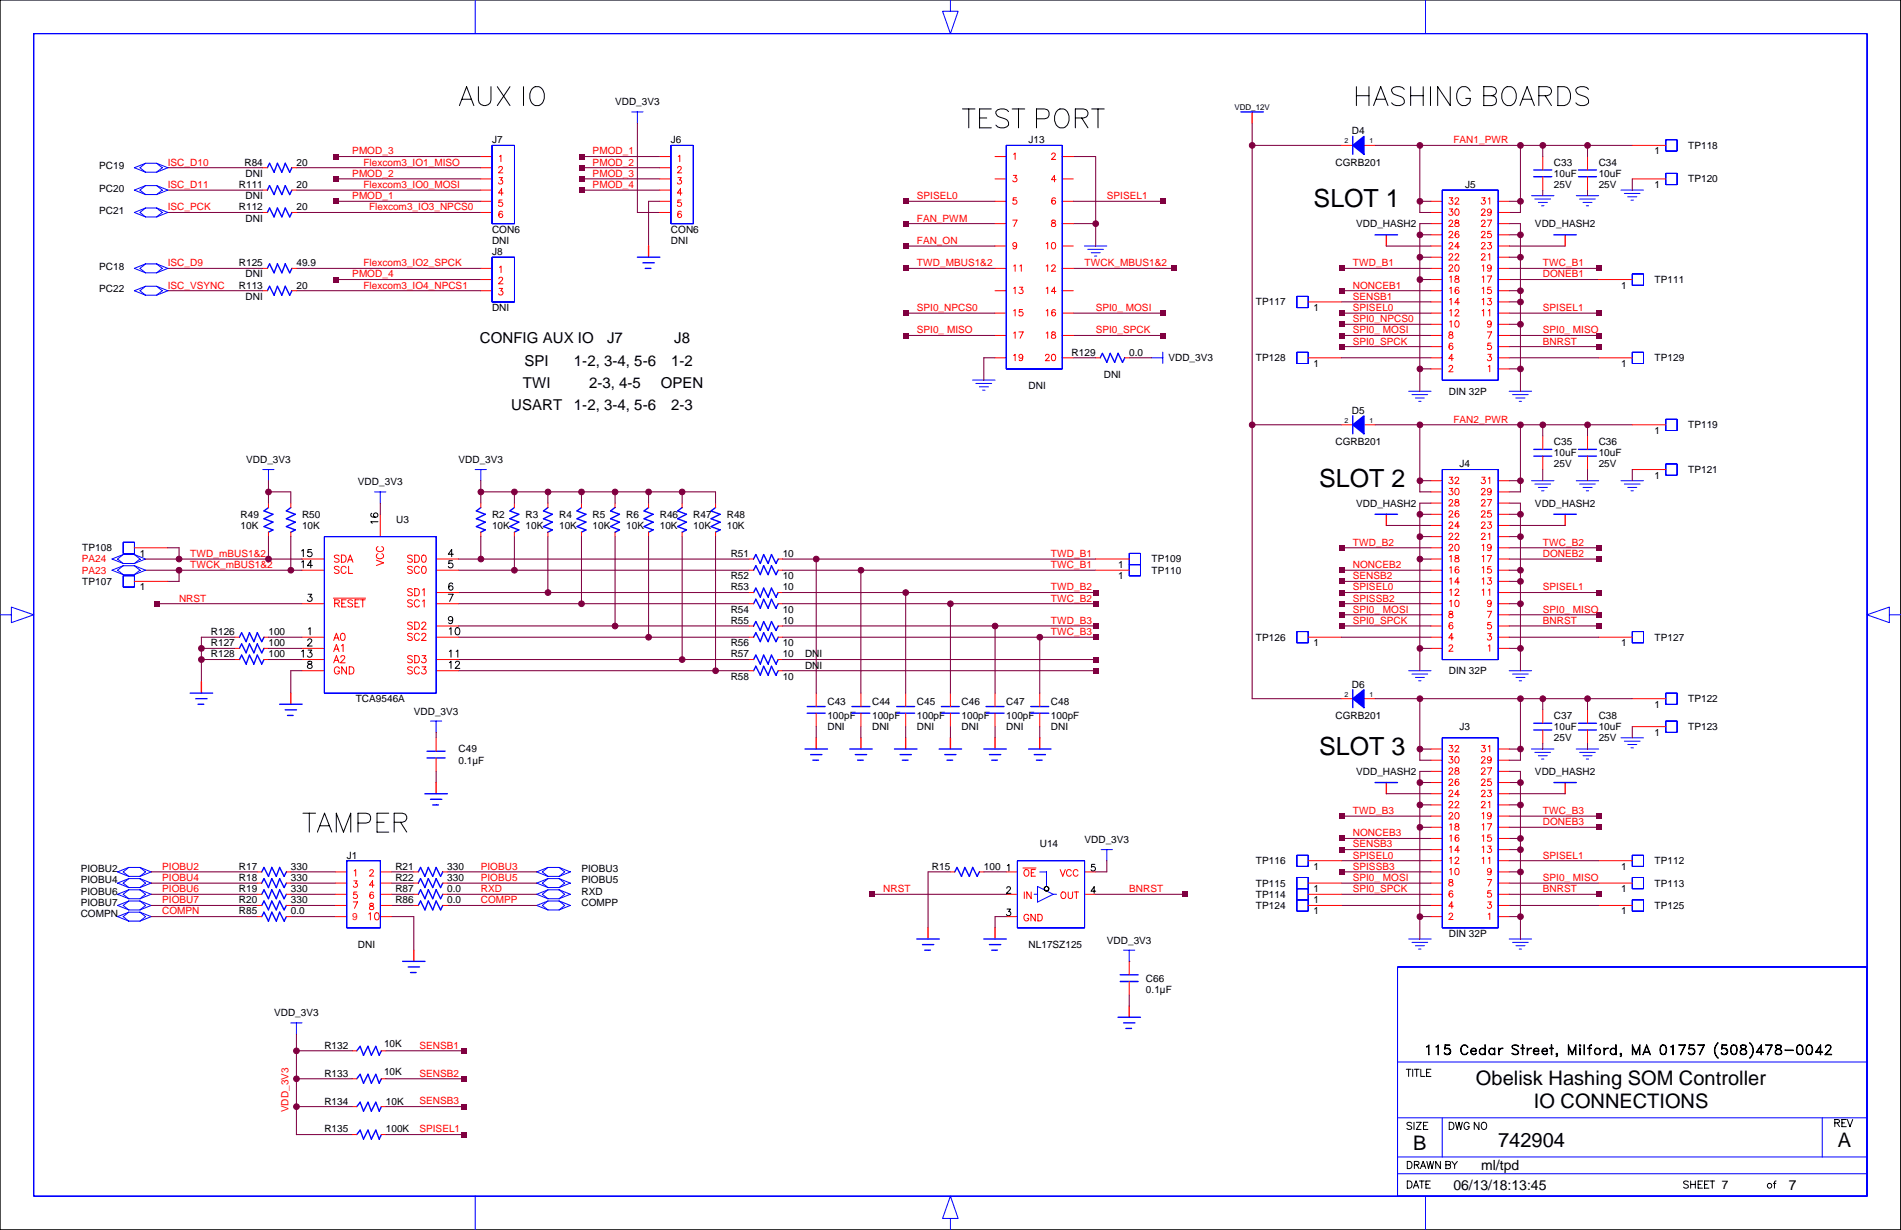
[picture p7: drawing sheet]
<svg xmlns="http://www.w3.org/2000/svg" width="432mm" height="279mm" viewBox="0 0 432 279" stroke-linecap="round" stroke-linejoin="round" font-family="sans-serif">
<defs><g id="words">
<g font-size="5.7">
<text x="298.4" y="47.1">SLOT 1</text>
<text x="299.7" y="110.5">SLOT 2</text>
<text x="299.7" y="171.5">SLOT 3</text>
</g>
<g font-size="4.5">
<text x="335.3" y="246.6">Obelisk Hashing SOM Controller</text>
<text x="348.4" y="251.7">IO CONNECTIONS</text>
<text x="321" y="261.2">B</text>
<text x="340.3" y="260.5">742904</text>
<text x="417.5" y="260.5">A</text>
</g>
<g font-size="3.4">
<text x="109" y="78">CONFIG AUX IO</text>
<text x="119.1" y="83.1">SPI</text>
<text x="130.4" y="83.1">1-2, 3-4, 5-6</text>
<text x="137.9" y="78">J7</text>
<text x="152.5" y="83.1">1-2</text>
<text x="153.1" y="78">J8</text>
<text x="118.8" y="88.1">TWI</text>
<text x="133.8" y="88.1">2-3, 4-5</text>
<text x="150.1" y="88.1">OPEN</text>
<text x="116.1" y="93.2">USART</text>
<text x="130.4" y="93.2">1-2, 3-4, 5-6</text>
<text x="152.5" y="93.2">2-3</text>
</g>
<g font-size="3.2">
<text x="336.5" y="265.8">ml/tpd</text>
<text x="330.1" y="270.2">06/13/18:13:45</text>
<text x="406.3" y="270.2">7</text>
</g>
<text font-size="2.7" x="391.1" y="270.1">7</text>
<g font-size="2.3">
<text x="139.7" y="24">VDD_3V3</text>
<text x="111.8" y="32.5">J7</text>
<text x="152.4" y="32.5">J6</text>
<text x="233.6" y="32.5">J13</text>
<text x="307.1" y="30.5">D4</text>
<text x="375.8" y="35.1">1</text>
<text x="383.5" y="33.8">TP118</text>
<text x="22.5" y="38.4">PC19</text>
<text x="55.5" y="37.6">R84</text>
<text x="55.8" y="40.2">DNI</text>
<text x="67.3" y="37.6">20</text>
<text x="303.3" y="37.6">CGRB201</text>
<text x="353" y="37.6">C33</text>
<text x="353" y="40.2">10uF</text>
<text x="363.1" y="37.6">C34</text>
<text x="363.1" y="40.2">10uF</text>
<text x="383.5" y="41.4">TP120</text>
<text x="22.5" y="43.5">PC20</text>
<text x="54.3" y="42.7">R111</text>
<text x="54.3" y="47.8">R112</text>
<text x="55.8" y="45.2">DNI</text>
<text x="67.3" y="42.7">20</text>
<text x="67.3" y="47.8">20</text>
<text x="332.8" y="42.7">J5</text>
<text x="353" y="42.7">25V</text>
<text x="363.1" y="42.7">25V</text>
<text x="375.8" y="42.7">1</text>
<text x="22.5" y="48.6">PC21</text>
<text x="55.8" y="50.3">DNI</text>
<text x="111.8" y="52.9">CON6</text>
<text x="152.4" y="52.9">CON6</text>
<text x="308" y="51.6">VDD_HASH2</text>
<text x="348.7" y="51.6">VDD_HASH2</text>
<text x="111.8" y="57.9">J8</text>
<text x="111.8" y="55.4">DNI</text>
<text x="152.4" y="55.4">DNI</text>
<text x="22.5" y="61.3">PC18</text>
<text x="54.3" y="65.6">R113</text>
<text x="54.3" y="60.5">R125</text>
<text x="55.8" y="63">DNI</text>
<text x="67.3" y="65.6">20</text>
<text x="67.3" y="60.5">49.9</text>
<text x="368.2" y="65.6">1</text>
<text x="375.8" y="64.3">TP111</text>
<text x="22.5" y="66.4">PC22</text>
<text x="55.8" y="68.1">DNI</text>
<text x="111.8" y="70.6">DNI</text>
<text x="285.3" y="69.4">TP117</text>
<text x="298.4" y="70.6">1</text>
<text x="243.4" y="80.8">R129</text>
<text x="256.5" y="80.8">0.0</text>
<text x="265.4" y="82.1">VDD_3V3</text>
<text x="285.3" y="82.1">TP128</text>
<text x="298.4" y="83.3">1</text>
<text x="368.2" y="83.3">1</text>
<text x="375.8" y="82.1">TP129</text>
<text x="233.6" y="88.4">DNI</text>
<text x="250.7" y="85.9">DNI</text>
<text x="329.1" y="89.7">DIN 32P</text>
<text x="307.1" y="94">D5</text>
<text x="303.3" y="101.1">CGRB201</text>
<text x="353" y="101.1">C35</text>
<text x="363.1" y="101.1">C36</text>
<text x="375.8" y="98.6">1</text>
<text x="383.5" y="97.3">TP119</text>
<text x="55.9" y="105.2">VDD_3V3</text>
<text x="104.1" y="105.2">VDD_3V3</text>
<text x="331.5" y="106.2">J4</text>
<text x="353" y="103.6">10uF</text>
<text x="353" y="106.2">25V</text>
<text x="363.1" y="103.6">10uF</text>
<text x="363.1" y="106.2">25V</text>
<text x="383.5" y="107.4">TP121</text>
<text x="81.3" y="110.3">VDD_3V3</text>
<text x="375.8" y="108.7">1</text>
<text x="54.6" y="117.6">R49</text>
<text x="68.6" y="117.6">R50</text>
<text x="90" y="118.9">U3</text>
<text x="111.8" y="117.6">R2</text>
<text x="119.4" y="117.6">R3</text>
<text x="127" y="117.6">R4</text>
<text x="134.6" y="117.6">R5</text>
<text x="142.2" y="117.6">R6</text>
<text x="149.9" y="117.6">R46</text>
<text x="157.5" y="117.6">R47</text>
<text x="165.1" y="117.6">R48</text>
<text x="308" y="115.1">VDD_HASH2</text>
<text x="348.7" y="115.1">VDD_HASH2</text>
<text x="18.7" y="125.2">TP108</text>
<text x="54.6" y="120.1">10K</text>
<text x="68.6" y="120.1">10K</text>
<text x="111.8" y="120.1">10K</text>
<text x="119.4" y="120.1">10K</text>
<text x="127" y="120.1">10K</text>
<text x="134.6" y="120.1">10K</text>
<text x="142.2" y="120.1">10K</text>
<text x="149.9" y="120.1">10K</text>
<text x="157.5" y="120.1">10K</text>
<text x="165.1" y="120.1">10K</text>
<text x="31.8" y="126.5">1</text>
<text x="166" y="126.5">R51</text>
<text x="166" y="131.6">R52</text>
<text x="177.8" y="126.5">10</text>
<text x="177.8" y="131.6">10</text>
<text x="254" y="129">1</text>
<text x="254" y="131.6">1</text>
<text x="261.6" y="127.8">TP109</text>
<text x="261.6" y="130.3">TP110</text>
<text x="18.7" y="132.8">TP107</text>
<text x="31.8" y="134.1">1</text>
<text x="166" y="134.1">R53</text>
<text x="177.8" y="134.1">10</text>
<text x="166" y="139.2">R54</text>
<text x="166" y="141.7">R55</text>
<text x="177.8" y="139.2">10</text>
<text x="177.8" y="141.7">10</text>
<text x="47.9" y="144.3">R126</text>
<text x="47.9" y="146.8">R127</text>
<text x="47.9" y="149.3">R128</text>
<text x="61" y="144.3">100</text>
<text x="61" y="146.8">100</text>
<text x="61" y="149.3">100</text>
<text x="166" y="146.8">R56</text>
<text x="166" y="149.3">R57</text>
<text x="177.8" y="146.8">10</text>
<text x="177.8" y="149.3">10</text>
<text x="182.9" y="149.3">DNI</text>
<text x="285.3" y="145.5">TP126</text>
<text x="298.4" y="146.8">1</text>
<text x="368.2" y="146.8">1</text>
<text x="375.8" y="145.5">TP127</text>
<text x="166" y="154.4">R58</text>
<text x="177.8" y="154.4">10</text>
<text x="182.9" y="151.9">DNI</text>
<text x="329.1" y="153.1">DIN 32P</text>
<text x="80.8" y="159.5">TCA9546A</text>
<text x="187.9" y="160.3">C43</text>
<text x="198.1" y="160.3">C44</text>
<text x="208.3" y="160.3">C45</text>
<text x="218.4" y="160.3">C46</text>
<text x="228.6" y="160.3">C47</text>
<text x="238.7" y="160.3">C48</text>
<text x="307.1" y="156.2">D6</text>
<text x="375.8" y="160.8">1</text>
<text x="383.5" y="159.5">TP122</text>
<text x="94" y="162.3">VDD_3V3</text>
<text x="187.9" y="163.3">100pF</text>
<text x="187.9" y="165.8">DNI</text>
<text x="198.1" y="163.3">100pF</text>
<text x="198.1" y="165.8">DNI</text>
<text x="208.3" y="163.3">100pF</text>
<text x="208.3" y="165.8">DNI</text>
<text x="218.4" y="163.3">100pF</text>
<text x="218.4" y="165.8">DNI</text>
<text x="228.6" y="163.3">100pF</text>
<text x="228.6" y="165.8">DNI</text>
<text x="238.7" y="163.3">100pF</text>
<text x="238.7" y="165.8">DNI</text>
<text x="303.3" y="163.3">CGRB201</text>
<text x="331.5" y="165.8">J3</text>
<text x="353" y="163.3">C37</text>
<text x="353" y="165.8">10uF</text>
<text x="363.1" y="163.3">C38</text>
<text x="363.1" y="165.8">10uF</text>
<text x="375.8" y="167.1">1</text>
<text x="383.5" y="165.8">TP123</text>
<text x="104.1" y="173.5">0.1µF</text>
<text x="104.1" y="170.9">C49</text>
<text x="353" y="168.4">25V</text>
<text x="363.1" y="168.4">25V</text>
<text x="308" y="176">VDD_HASH2</text>
<text x="348.7" y="176">VDD_HASH2</text>
<text x="246.3" y="191.5">VDD_3V3</text>
<text x="54.3" y="197.6">R17</text>
<text x="66.1" y="197.6">330</text>
<text x="78.8" y="195">J1</text>
<text x="89.8" y="197.6">R21</text>
<text x="101.6" y="197.6">330</text>
<text x="211.7" y="197.6">R15</text>
<text x="223.5" y="197.6">100</text>
<text x="236.2" y="192.5">U14</text>
<text x="285.3" y="196.3">TP116</text>
<text x="298.4" y="197.6">1</text>
<text x="368.2" y="197.6">1</text>
<text x="375.8" y="196.3">TP112</text>
<text x="18.3" y="198.1">PIOBU2</text>
<text x="18.3" y="200.7">PIOBU4</text>
<text x="18.3" y="203.2">PIOBU6</text>
<text x="54.3" y="200.1">R18</text>
<text x="54.3" y="202.7">R19</text>
<text x="66.1" y="200.1">330</text>
<text x="66.1" y="202.7">330</text>
<text x="89.8" y="202.7">R87</text>
<text x="89.8" y="200.1">R22</text>
<text x="101.6" y="202.7">0.0</text>
<text x="101.6" y="200.1">330</text>
<text x="132.1" y="198.1">PIOBU3</text>
<text x="132.1" y="200.7">PIOBU5</text>
<text x="132.1" y="203.2">RXD</text>
<text x="285.3" y="203.9">TP114</text>
<text x="285.3" y="201.4">TP115</text>
<text x="298.4" y="202.7">1</text>
<text x="368.2" y="202.7">1</text>
<text x="375.8" y="201.4">TP113</text>
<text x="18.3" y="205.7">PIOBU7</text>
<text x="18.3" y="208.3">COMPN</text>
<text x="54.3" y="207.7">R85</text>
<text x="54.3" y="205.2">R20</text>
<text x="66.1" y="207.7">0.0</text>
<text x="66.1" y="205.2">330</text>
<text x="89.8" y="205.2">R86</text>
<text x="101.6" y="205.2">0.0</text>
<text x="132.1" y="205.7">COMPP</text>
<text x="285.3" y="206.5">TP124</text>
<text x="298.4" y="205.2">1</text>
<text x="298.4" y="207.7">1</text>
<text x="368.2" y="207.7">1</text>
<text x="375.8" y="206.5">TP125</text>
<text x="81.3" y="215.4">DNI</text>
<text x="233.6" y="215.4">NL17SZ125</text>
<text x="251.4" y="214.4">VDD_3V3</text>
<text x="329.1" y="212.8">DIN 32P</text>
<text x="260.3" y="223">C66</text>
<text x="260.3" y="225.5">0.1µF</text>
<text x="62.3" y="230.9">VDD_3V3</text>
<text x="73.7" y="238.2">R132</text>
<text x="87.2" y="237.8">10K</text>
<text x="73.7" y="244.6">R133</text>
<text x="87.2" y="244.1">10K</text>
<text x="73.7" y="250.9">R134</text>
<text x="87.7" y="250.9">10K</text>
<text x="73.7" y="257.2">R135</text>
<text x="87.7" y="257.2">100K</text>
</g>
<g font-size="2.3" fill="#f00">
<text x="80" y="35.1">PMOD_3</text>
<text x="134.6" y="35.1">PMOD_1</text>
<text x="330.1" y="32.5">FAN1_PWR</text>
<text x="38.1" y="37.6">ISC_D10</text>
<text x="80" y="40.2">PMOD_2</text>
<text x="82.6" y="37.6">Flexcom3_IO1_MISO</text>
<text x="134.6" y="37.6">PMOD_2</text>
<text x="134.6" y="40.2">PMOD_3</text>
<text x="38.1" y="42.7">ISC_D11</text>
<text x="38.1" y="47.8">ISC_PCK</text>
<text x="80" y="45.2">PMOD_1</text>
<text x="82.6" y="42.7">Flexcom3_IO0_MOSI</text>
<text x="83.8" y="47.8">Flexcom3_IO3_NPCS0</text>
<text x="134.6" y="42.7">PMOD_4</text>
<text x="208.3" y="45.2">SPISEL0</text>
<text x="251.4" y="45.2">SPISEL1</text>
<text x="208.3" y="50.3">FAN_PWM</text>
<text x="208.3" y="55.4">FAN_ON</text>
<text x="38.1" y="60.5">ISC_D9</text>
<text x="38.1" y="65.6">ISC_VSYNC</text>
<text x="80" y="63">PMOD_4</text>
<text x="82.6" y="65.6">Flexcom3_IO4_NPCS1</text>
<text x="82.6" y="60.5">Flexcom3_IO2_SPCK</text>
<text x="208.3" y="60.5">TWD_MBUS1&amp;2</text>
<text x="246.3" y="60.5">TWCK_MBUS1&amp;2</text>
<text x="307.3" y="60.5">TWD_B1</text>
<text x="307.3" y="65.6">NONCEB1</text>
<text x="350.4" y="60.5">TWC_B1</text>
<text x="350.4" y="63">DONEB1</text>
<text x="208.3" y="70.6">SPI0_NPCS0</text>
<text x="248.9" y="70.6">SPI0_ MOSI</text>
<text x="307.3" y="68.1">SENSB1</text>
<text x="307.3" y="70.6">SPISEL0</text>
<text x="350.4" y="70.6">SPISEL1</text>
<text x="208.3" y="75.7">SPI0_ MISO</text>
<text x="248.9" y="75.7">SPI0_SPCK</text>
<text x="307.3" y="73.2">SPI0_NPCS0</text>
<text x="307.3" y="75.7">SPI0_ MOSI</text>
<text x="350.4" y="75.7">SPI0_ MISO</text>
<text x="307.3" y="78.3">SPI0_SPCK</text>
<text x="350.4" y="78.3">BNRST</text>
<text x="330.1" y="96">FAN2_PWR</text>
<text x="307.3" y="124">TWD_B2</text>
<text x="350.4" y="124">TWC_B2</text>
<text x="18.6" y="127.8">PA24</text>
<text x="18.6" y="130.3">PA23</text>
<text x="43.2" y="126.5">TWD_mBUS1&amp;2</text>
<text x="43.2" y="129">TWCK_mBUS1&amp;2</text>
<text x="238.7" y="126.5">TWD_B1</text>
<text x="238.7" y="129">TWC_B1</text>
<text x="307.3" y="129">NONCEB2</text>
<text x="307.3" y="131.6">SENSB2</text>
<text x="350.4" y="126.5">DONEB2</text>
<text x="40.7" y="136.7">NRST</text>
<text x="238.7" y="134.1">TWD_B2</text>
<text x="238.7" y="136.7">TWC_B2</text>
<text x="307.3" y="134.1">SPISEL0</text>
<text x="307.3" y="136.7">SPISSB2</text>
<text x="350.4" y="134.1">SPISEL1</text>
<text x="238.7" y="141.7">TWD_B3</text>
<text x="307.3" y="139.2">SPI0_ MOSI</text>
<text x="307.3" y="141.7">SPI0_SPCK</text>
<text x="350.4" y="139.2">SPI0_ MISO</text>
<text x="350.4" y="141.7">BNRST</text>
<text x="238.7" y="144.3">TWC_B3</text>
<text x="307.3" y="184.9">TWD_B3</text>
<text x="350.4" y="184.9">TWC_B3</text>
<text x="307.3" y="190">NONCEB3</text>
<text x="350.4" y="187.4">DONEB3</text>
<text x="36.9" y="197.6">PIOBU2</text>
<text x="109.2" y="197.6">PIOBU3</text>
<text x="307.3" y="192.5">SENSB3</text>
<text x="307.3" y="195">SPISEL0</text>
<text x="307.3" y="197.6">SPISSB3</text>
<text x="350.4" y="195">SPISEL1</text>
<text x="36.9" y="202.7">PIOBU6</text>
<text x="36.9" y="200.1">PIOBU4</text>
<text x="109.2" y="200.1">PIOBU5</text>
<text x="109.2" y="202.7">RXD</text>
<text x="200.6" y="202.7">NRST</text>
<text x="256.5" y="202.7">BNRST</text>
<text x="307.3" y="200.1">SPI0_ MOSI</text>
<text x="307.3" y="202.7">SPI0_SPCK</text>
<text x="350.4" y="200.1">SPI0_ MISO</text>
<text x="350.4" y="202.7">BNRST</text>
<text x="36.9" y="207.7">COMPN</text>
<text x="36.9" y="205.2">PIOBU7</text>
<text x="80" y="209">9</text>
<text x="109.2" y="205.2">COMPP</text>
<text x="95.3" y="238.2">SENSB1</text>
<text x="95.3" y="244.6">SENSB2</text>
<text x="95.3" y="250.9">SENSB3</text>
<text x="65.5" y="252.6" transform="rotate(-90 65.5 252.6)">VDD_3V3</text>
<text x="95.3" y="257.2">SPISEL1</text>
</g>
<text font-size="1.8" x="280.4" y="25">VDD_12V</text>
<g font-size="1.6">
<text x="305.4" y="32.6">2</text>
<text x="311.1" y="32.6">1</text>
<text x="305.4" y="96">2</text>
<text x="311.1" y="96">1</text>
<text x="305.4" y="158.2">2</text>
<text x="311.1" y="158.2">1</text>
</g>
</g></defs>
<g fill="none" stroke="#000" stroke-width=".23">
<path d="M0 0h431.7v279.3h-431.7zM308.1 19.7v4.3M311 19.7v4.3M320.4 19.7v4.3M323.3 19.7v4.3M324.9 19.7v4.3M329.4 19.7v4.3l-2.8-4.3v4.3M341.9 19.9a1.64 1.64 0 0 1 2.5 1.4 1.97 1.97 0 0 1-2.1 2.7 2.51 2.51 0 0 1-.4-4.1zM353.9 19.7h1.4a2.27 2.27 0 0 1 1.2 3.3l-.6 .8-.6 .2h-1.4zM308.1 21.7h2.9M312 24l1.6-4.3 1.7 4.3M312.6 22.5h2.1"/>
<path d="M319 20.3a1.91 1.91 0 0 0-2.9 0 1.14 1.14 0 0 0 .8 1.2l1.3 .4a1.05 1.05 0 0 1 .7 .8 1.05 1.05 0 0 1-.3 1.1 1.97 1.97 0 0 1-2.5-.4M320.4 21.7h2.9M333.9 20.7a1.58 1.58 0 0 0-1.8-1 1.58 1.58 0 0 0-1.2 1.6 1.97 1.97 0 0 0 2 2.7 1.42 1.42 0 0 0 1-1.7h-1M337 21.7h1.9a1.12 1.12 0 0 1 1 1.2 1.12 1.12 0 0 1-1 1.1h-1.9v-4.3h1.9l.6 .2a1.01 1.01 0 0 1 0 1.6l-.6 .2M345.2 24l1.7-4.3 1.6 4.3M345.9 22.5h2M349.5 21.7h1.9l.6-.2a1.01 1.01 0 0 0 0-1.6l-.6-.2h-1.9v4.3M351 21.7l1.4 2.3M360.8 20.3a1.91 1.91 0 0 0-2.9 0 1.14 1.14 0 0 0 .9 1.2l1.2 .4a1.05 1.05 0 0 1 .8 .8 1.05 1.05 0 0 1-.4 1.1 1.97 1.97 0 0 1-2.5-.4M68.8 184.7h2.9M70.3 184.7v4.3M72.1 189l1.6-4.3 1.7 4.3"/>
<path d="M72.7 187.6h2.1M76.4 189v-4.3l1.6 4.3 1.7-4.3v4.3M81.3 187h1.9a1.12 1.12 0 0 0 1-1.2 1.12 1.12 0 0 0-1-1.1h-1.9v4.3M85.6 186.8h1.7M88.3 184.7h-2.7v4.3h2.7M89.5 186.8h1.9l.6-.2a1.02 1.02 0 0 0 0-1.7l-.6-.2h-1.9v4.3M91 186.8l1.4 2.2"/>
</g>
<path d="M143.5 25.4h2.5M144.8 25.4v2.5" fill="none" stroke="#00f" stroke-width=".23"/>
<path d="M26.7 198.1l2.6 1h2.5" fill="none" stroke="#00f" stroke-width=".23"/>
<path d="M29.2 197h2.6l2.5 1.1" fill="none" stroke="#00f" stroke-width=".23"/>
<path d="M34.3 198.1l-2.5 1" fill="none" stroke="#00f" stroke-width=".23"/>
<path d="M29.3 197l-2.6 1.1" fill="none" stroke="#00f" stroke-width=".23"/>
<path d="M29.3 197l-1.3 1.1" fill="none" stroke="#00f" stroke-width=".23"/>
<path d="M28 198.1l1.3 1" fill="none" stroke="#00f" stroke-width=".23"/>
<path d="M31.8 197l1.3 1.1" fill="none" stroke="#00f" stroke-width=".23"/>
<path d="M33.1 198.1l-1.3 1" fill="none" stroke="#00f" stroke-width=".23"/>
<path d="M26.7 200.6l2.6 1h2.5" fill="none" stroke="#00f" stroke-width=".23"/>
<path d="M29.2 199.6h2.6l2.5 1" fill="none" stroke="#00f" stroke-width=".23"/>
<path d="M34.3 200.6l-2.5 1" fill="none" stroke="#00f" stroke-width=".23"/>
<path d="M29.3 199.6l-2.6 1" fill="none" stroke="#00f" stroke-width=".23"/>
<path d="M29.3 199.6l-1.3 1" fill="none" stroke="#00f" stroke-width=".23"/>
<path d="M28 200.6l1.3 1" fill="none" stroke="#00f" stroke-width=".23"/>
<path d="M31.8 199.6l1.3 1" fill="none" stroke="#00f" stroke-width=".23"/>
<path d="M33.1 200.6l-1.3 1" fill="none" stroke="#00f" stroke-width=".23"/>
<path d="M26.7 203.1l2.6 1.1h2.5" fill="none" stroke="#00f" stroke-width=".23"/>
<path d="M29.2 202.1h2.6l2.5 1" fill="none" stroke="#00f" stroke-width=".23"/>
<path d="M34.3 203.1l-2.5 1.1" fill="none" stroke="#00f" stroke-width=".23"/>
<path d="M29.3 202.1l-2.6 1" fill="none" stroke="#00f" stroke-width=".23"/>
<path d="M29.3 202.1l-1.3 1" fill="none" stroke="#00f" stroke-width=".23"/>
<path d="M28 203.1l1.3 1.1" fill="none" stroke="#00f" stroke-width=".23"/>
<path d="M31.8 202.1l1.3 1" fill="none" stroke="#00f" stroke-width=".23"/>
<path d="M33.1 203.1l-1.3 1.1" fill="none" stroke="#00f" stroke-width=".23"/>
<path d="M26.7 205.7l2.6 1h2.5" fill="none" stroke="#00f" stroke-width=".23"/>
<path d="M29.2 204.7h2.6l2.5 1" fill="none" stroke="#00f" stroke-width=".23"/>
<path d="M34.3 205.7l-2.5 1" fill="none" stroke="#00f" stroke-width=".23"/>
<path d="M29.3 204.7l-2.6 1" fill="none" stroke="#00f" stroke-width=".23"/>
<path d="M29.3 204.7l-1.3 1" fill="none" stroke="#00f" stroke-width=".23"/>
<path d="M28 205.7l1.3 1" fill="none" stroke="#00f" stroke-width=".23"/>
<path d="M31.8 204.7l1.3 1" fill="none" stroke="#00f" stroke-width=".23"/>
<path d="M33.1 205.7l-1.3 1" fill="none" stroke="#00f" stroke-width=".23"/>
<path d="M124.4 197h2.6l2.5 1.1" fill="none" stroke="#00f" stroke-width=".23"/>
<path d="M121.9 198.1l2.6 1h2.5" fill="none" stroke="#00f" stroke-width=".23"/>
<path d="M124.5 197l-2.6 1.1" fill="none" stroke="#00f" stroke-width=".23"/>
<path d="M129.5 198.1l-2.5 1" fill="none" stroke="#00f" stroke-width=".23"/>
<path d="M128.3 198.1l-1.3 1" fill="none" stroke="#00f" stroke-width=".23"/>
<path d="M127 197l1.3 1.1" fill="none" stroke="#00f" stroke-width=".23"/>
<path d="M123.2 198.1l1.3 1" fill="none" stroke="#00f" stroke-width=".23"/>
<path d="M124.5 197l-1.3 1.1" fill="none" stroke="#00f" stroke-width=".23"/>
<path d="M124.4 199.6h2.6l2.5 1" fill="none" stroke="#00f" stroke-width=".23"/>
<path d="M121.9 200.6l2.6 1h2.5" fill="none" stroke="#00f" stroke-width=".23"/>
<path d="M124.5 199.6l-2.6 1" fill="none" stroke="#00f" stroke-width=".23"/>
<path d="M129.5 200.6l-2.5 1" fill="none" stroke="#00f" stroke-width=".23"/>
<path d="M128.3 200.6l-1.3 1" fill="none" stroke="#00f" stroke-width=".23"/>
<path d="M127 199.6l1.3 1" fill="none" stroke="#00f" stroke-width=".23"/>
<path d="M123.2 200.6l1.3 1" fill="none" stroke="#00f" stroke-width=".23"/>
<path d="M124.5 199.6l-1.3 1" fill="none" stroke="#00f" stroke-width=".23"/>
<path d="M124.4 202.1h2.6l2.5 1" fill="none" stroke="#00f" stroke-width=".23"/>
<path d="M121.9 203.1l2.6 1.1h2.5" fill="none" stroke="#00f" stroke-width=".23"/>
<path d="M124.5 202.1l-2.6 1" fill="none" stroke="#00f" stroke-width=".23"/>
<path d="M129.5 203.1l-2.5 1.1" fill="none" stroke="#00f" stroke-width=".23"/>
<path d="M128.3 203.1l-1.3 1.1" fill="none" stroke="#00f" stroke-width=".23"/>
<path d="M127 202.1l1.3 1" fill="none" stroke="#00f" stroke-width=".23"/>
<path d="M123.2 203.1l1.3 1.1" fill="none" stroke="#00f" stroke-width=".23"/>
<path d="M124.5 202.1l-1.3 1" fill="none" stroke="#00f" stroke-width=".23"/>
<path d="M124.4 204.7h2.6l2.5 1" fill="none" stroke="#00f" stroke-width=".23"/>
<path d="M121.9 205.7l2.6 1h2.5" fill="none" stroke="#00f" stroke-width=".23"/>
<path d="M124.5 204.7l-2.6 1" fill="none" stroke="#00f" stroke-width=".23"/>
<path d="M129.5 205.7l-2.5 1" fill="none" stroke="#00f" stroke-width=".23"/>
<path d="M128.3 205.7l-1.3 1" fill="none" stroke="#00f" stroke-width=".23"/>
<path d="M127 204.7l1.3 1" fill="none" stroke="#00f" stroke-width=".23"/>
<path d="M123.2 205.7l1.3 1" fill="none" stroke="#00f" stroke-width=".23"/>
<path d="M124.5 204.7l-1.3 1" fill="none" stroke="#00f" stroke-width=".23"/>
<path d="M26.7 208.2l2.6 1h2.5" fill="none" stroke="#00f" stroke-width=".23"/>
<path d="M29.2 207.2h2.6l2.5 1" fill="none" stroke="#00f" stroke-width=".23"/>
<path d="M34.3 208.2l-2.5 1" fill="none" stroke="#00f" stroke-width=".23"/>
<path d="M29.3 207.2l-2.6 1" fill="none" stroke="#00f" stroke-width=".23"/>
<path d="M29.3 207.2l-1.3 1" fill="none" stroke="#00f" stroke-width=".23"/>
<path d="M28 208.2l1.3 1" fill="none" stroke="#00f" stroke-width=".23"/>
<path d="M31.8 207.2l1.3 1" fill="none" stroke="#00f" stroke-width=".23"/>
<path d="M33.1 208.2l-1.3 1" fill="none" stroke="#00f" stroke-width=".23"/>
<path d="M144.8 27.9v20.4M67.3 43.2h41.9M67.3 48.3h41.9M76.2 40.6h33M144.8 48.3h5.1M149.9 45.7h-2.6v10.2M88.9 208.2h5.1v7.7" fill="none" stroke="#800040" stroke-width=".23"/>
<path d="M75.6 40h1.3v1.3h-1.3z" fill="#800040"/>
<path d="M132.1 38.1h17.8" fill="none" stroke="#800040" stroke-width=".23"/>
<path d="M131.4 37.5h1.3v1.3h-1.3z" fill="#800040"/>
<path d="M76.2 35.6h33M101.6 198.1h20.3M34.3 208.2h24.1M66 208.2h10.2M88.9 205.7h5.1M101.6 205.7h20.3" fill="none" stroke="#800040" stroke-width=".23"/>
<path d="M75.6 34.9h1.3v1.3h-1.3z" fill="#800040"/>
<path d="M132.1 40.6h17.8" fill="none" stroke="#800040" stroke-width=".23"/>
<path d="M131.4 40h1.3v1.3h-1.3z" fill="#800040"/>
<path d="M67.3 38.1h41.9M67.3 66h41.9M67.3 61h41.9M76.2 63.5h33M34.3 198.1h24.1M88.9 198.1h5.1" fill="none" stroke="#800040" stroke-width=".23"/>
<path d="M75.6 62.9h1.3v1.3h-1.3z" fill="#800040"/>
<path d="M132.1 43.2h17.8" fill="none" stroke="#800040" stroke-width=".23"/>
<path d="M131.4 42.5h1.3v1.3h-1.3z" fill="#800040"/>
<path d="M132.1 35.6h17.8M101.6 200.6h20.3" fill="none" stroke="#800040" stroke-width=".23"/>
<path d="M131.4 34.9h1.3v1.3h-1.3z" fill="#800040"/>
<path d="M66 198.1h10.2M34.3 200.6h24.1M34.3 203.1h24.1M34.3 205.7h24.1M66 200.6h10.2M66 203.1h10.2M66 205.7h10.2M88.9 200.6h5.1M88.9 203.1h5.1M101.6 203.1h20.3" fill="none" stroke="#800040" stroke-width=".23"/>
<g fill="none" stroke="#00f" stroke-width=".23">
<path d="M215.9 0v2.6h1.7l-1.7 5-1.8-5h1.8M7.7 7.6h416.4v264.1h-416.4zM107.9 0v7.7M323.8 0v7.6M0 139.7h2.6v-1.8l5.1 1.8-5.1 1.7v-1.7M429.2 139.7v-1.8l-5.1 1.8 5.1 1.7v-1.7h2.6M78.8 195.5h7.6v15.3h-7.6zM317.4 219.7h106.7v52h-106.7zM317.4 241.2h106.7M317.4 253.9h106.7M327.6 253.9v8.9M413.9 253.9v8.9"/>
<path d="M107.9 271.7v7.6M215.9 276.8h1.7l-1.7-5.1-1.8 5.1h1.8v2.6M317.4 262.8h106.7M317.4 266.6h106.7M323.8 271.7v7.6"/>
</g>
<g fill="none" stroke="#000" stroke-width=".23">
<path d="M324.1 237.8l.5-.5v2.3l-.1-2zM326.2 237.8l.5-.5v2.3l-.1-2zM328.1 239.3l.4 .2M329 238.2a.7 .7 0 0 1 .4 .6 .7 .7 0 0 1-.4 .7M329.4 238.6a.89 .89 0 0 0-1.3-.3l.1-1h1.1l-.9 .1-.2 .8a.81 .81 0 0 1 1.2 .1 .81 .81 0 0 1-.2 1.2 .81 .81 0 0 1-1.2-.3h.1a.73 .73 0 0 0 1.3-.1M332 237.7a.8 .8 0 0 1 .8-.4 .8 .8 0 0 1 .6 .6 .81 .81 0 0 0-.9-.5 .81 .81 0 0 0-.6 .8 .97 .97 0 0 0 1 1.3l.5-.4a.84 .84 0 0 1-.9 .5 .84 .84 0 0 1-.7-.9zM334.2 238.7h1v-.2a.6 .6 0 0 0-.9-.1 .6 .6 0 0 0 0 .9 .6 .6 0 0 0 .9-.1l.1 .1a.72 .72 0 0 1-1 .1 .72 .72 0 0 1-.1-1 .72 .72 0 0 1 1-.1l.1 .5h-1.1M336.1 238.4a.69 .69 0 0 1 1.2 0l-.4-.2a.66 .66 0 0 0-.8 .6 .66 .66 0 0 0 .8 .7l.4-.2a.73 .73 0 0 1-1 .1 .73 .73 0 0 1-.2-1zM337.3 237.3l.1 2.3zM338.3 238.4a.69 .69 0 0 1 1.1 0l-.4-.2a.66 .66 0 0 0-.7 .6 .66 .66 0 0 0 .7 .7l.4-.2a.73 .73 0 0 1-1 .1 .73 .73 0 0 1-.1-1zM339.4 238.1l.2 1.5zM340.4 238.1l.1 1.5z"/>
<path d="M340.8 238.2h.6a.78 .78 0 0 0-.9 .5zM343.4 237.7a1.03 1.03 0 0 1 1.6 0h-.3a.8 .8 0 0 0-1.2 0l.1 .4 .3 .1a1.12 1.12 0 0 1 1.1 1.1 1.02 1.02 0 0 1-1.6 0h.2a.81 .81 0 0 0 1.2 0l-.1-.6-.3-.2a1.05 1.05 0 0 1-1-.6zM345.5 238.1l.7 .1zM345.8 237.3h.1v2.3h-.1zM346.9 238.1l.1 1.5zM347.3 238.2h.5a.78 .78 0 0 0-.8 .5zM348.4 238.7h1.1v-.2a.6 .6 0 0 0-.9-.1 .6 .6 0 0 0 0 .9 .6 .6 0 0 0 .9-.1l.1 .1a.72 .72 0 0 1-1.1 .1 .72 .72 0 0 1-.1-1 .72 .72 0 0 1 1.1-.1l.1 .5h-1.2M350.3 238.7h1.1v-.2a.59 .59 0 0 0-.9-.1 .59 .59 0 0 0 0 .9 .59 .59 0 0 0 .9-.1l.1 .1a.72 .72 0 0 1-1 .1 .72 .72 0 0 1-.1-1 .72 .72 0 0 1 1-.1l.1 .5h-1.2M352 238.1l.8 .1zM352.4 237.3h.1v2.3h-.1zM353.5 239.4l.2 .1zM353.7 239.9l.1-.4-.3 .1v-.3l.3 .1v.3l-.4 .3"/>
<path d="M353.7 239.6l.1 .1M356.2 237.3l.9 2 .9-2v2.3l-.1-1.7-.8 1.7-.8-1.7-.1 1.7zM358.7 237.4l.2-.1 .2 .3-.3 .1zM358.8 237.4l.1 .2zM358.8 238.1l.1 1.5zM359.8 237.3l.1 2.3zM360.7 238.1l.7 .1zM361.2 237.4l-.2 2.2v-1.8l.1-.4 .4-.1-.4 .3M364.3 238.1l.1 1.5zM364.5 238.4l.5-.3 .3 .1a.78 .78 0 0 0-.9 .5zM365.8 238.4a.69 .69 0 0 1 1.2 0l-.4-.2a.66 .66 0 0 0-.8 .6 .66 .66 0 0 0 .8 .7l.4-.2a.73 .73 0 0 1-1 .1 .73 .73 0 0 1-.2-1zM367 237.3l.1 2.3z"/>
<path d="M368.1 239.4l.1 .1zM368.2 239.9l.1-.4-.2 .1v-.3l.2 .1v.3l-.3 .3M368.2 239.6l.1 .1M370.8 237.3l.8 2 .9-2v2.3l-.1-1.7-.8 1.7-.7-1.7-.1 1.7zM373.4 239.1h1.3M373.5 239h1.1M374 237.3l.9 2.3-.9-1.9-.8 1.9zM377.4 237.4a.72 .72 0 0 1 1 .4 1.13 1.13 0 0 1-.7 1.8 1.41 1.41 0 0 1-.3-2.2zM377.4 239.4h.8M377.4 237.6h.8M377.5 237.4a1.66 1.66 0 0 0 0 2.1M378.1 237.4a1.75 1.75 0 0 1 0 2.1"/>
<path d="M379.5 237.8l.6-.5v2.3l-.1-2zM382.7 237.3l-1 2.3 1.2-2.3h-1.6l1.4 .1M383.6 239.3l.3 .2M384.5 238.2a.7 .7 0 0 1 .4 .6 .7 .7 0 0 1-.4 .7M384.9 238.6a.9 .9 0 0 0-1.3-.3l.1-1h1.1l-1 .1-.1 .8a.81 .81 0 0 1 1.2 .1 .81 .81 0 0 1-.3 1.2 .81 .81 0 0 1-1.1-.3h.1a.74 .74 0 0 0 1.3-.1M387.1 237.3l-1.1 2.3 1.2-2.3h-1.5l1.4 .1M390.2 236.9h.1a2.32 2.32 0 0 0 0 3.4 2.21 2.21 0 0 1-.1-3.4zM391 239.3l.4 .2M391.9 238.2a.7 .7 0 0 1 .4 .6 .7 .7 0 0 1-.4 .7M392.3 238.6a.9 .9 0 0 0-1.3-.3l.1-1h1.1l-.9 .1-.2 .8a.81 .81 0 0 1 1.2 .1 .81 .81 0 0 1-.2 1.2 .81 .81 0 0 1-1.2-.3h.1a.73 .73 0 0 0 1.3-.1M393.4 237.4a.72 .72 0 0 1 1.1 .4 1.13 1.13 0 0 1-.8 1.8 1.41 1.41 0 0 1-.3-2.2zM393.4 239.4h.9"/>
<path d="M393.4 237.6h.9M393.5 237.4a1.66 1.66 0 0 0 0 2.1M394.2 237.4a1.75 1.75 0 0 1 0 2.1M395.3 239.3l.4 .2M395.5 237.4a.52 .52 0 0 0 .3 .9 .75 .75 0 0 1 .8 .9 .77 .77 0 0 1-1.3 0 .95 .95 0 0 1 1.1-1l.2-.5a.86 .86 0 0 0-1.1-.3zM395.5 237.6h1M395.6 237.4a.43 .43 0 0 0-.1 .5 .43 .43 0 0 0 .3 .3 .8 .8 0 0 1 .8 .4 .8 .8 0 0 1-.1 .9 .93 .93 0 0 1-1.3-.3 1.13 1.13 0 0 1 1.2-1.1v-.7M396.6 239.3l-.3 .2M397.4 236.9a2.13 2.13 0 0 1 0 3.4 2.31 2.31 0 0 0 0-3.4zM399 239l1.5 .1h-1.6l1.2-1.8v2.3l-.1-1.9-1 1.4M402.5 237.3l-1.1 2.3 1.2-2.3h-1.5l1.4 .1M403.3 239.3l.3 .2"/>
<path d="M403.4 237.4a.52 .52 0 0 0 .4 .9 .78 .78 0 0 1 .8 .5v.4a.77 .77 0 0 1-1.3 0 .95 .95 0 0 1 1.1-1l.2-.5a.86 .86 0 0 0-1.2-.3zM403.4 237.6h1.1M403.5 237.4a.43 .43 0 0 0-.1 .5 .43 .43 0 0 0 .4 .3 .8 .8 0 0 1 .8 .4 .8 .8 0 0 1-.1 .9 .93 .93 0 0 1-1.3-.3 1.12 1.12 0 0 1 1.2-1.1v-.7M404.6 239.3l-.3 .2M405.5 238.5h1.8v.1h-1.8zM408.4 237.4a.73 .73 0 0 1 1 .4 1.13 1.13 0 0 1-.7 1.8 1.4 1.4 0 0 1-.3-2.2zM408.4 239.4h.8M408.4 237.6h.8M408.5 237.4a1.66 1.66 0 0 0 0 2.1M409.1 237.4a1.73 1.73 0 0 1 0 2.1M410.6 237.4a.72 .72 0 0 1 1 .4 1.13 1.13 0 0 1-.7 1.8 1.4 1.4 0 0 1-.3-2.2zM410.6 239.4h.8"/>
<path d="M410.6 237.6h.8M410.7 237.4a1.67 1.67 0 0 0 0 2.1M411.3 237.4a1.73 1.73 0 0 1 0 2.1M412.5 239l1.5 .1h-1.6l1.2-1.8v2.3l-.2-1.9-.9 1.4M414.6 239.5l1.4 .1h-1.5l1-1.1a.69 .69 0 0 0 .2-.9l-.6-.1-.5 .4 .1-.3a.72 .72 0 0 1 1.1 0 .68 .68 0 0 1-.2 .9l-1 1.1M319.4 242.9h1.1M320 242.9v1.6M320.7 255.2a.61 .61 0 0 0-.6-.3 .61 .61 0 0 0-.5 .4l.3 .3 .6 .3 .2 .4a.71 .71 0 0 1-1.1 0M320.9 242.9v1.6M321.2 254.9v1.7M321.3 242.9h1M321.7 254.9h1.1l-1.1 1.7h1.1"/>
<path d="M321.8 242.9v1.6M322.7 242.9v1.6h.9M323.3 255.7h.7M324 243.7h.7M324.3 254.9h-1v1.7h1M325 242.9h-1v1.6h1M329.2 254.9h.5a.88 .88 0 0 1 .6 .8 .88 .88 0 0 1-.6 .9h-.5zM330.6 254.9l.4 1.7 .4-1.7 .4 1.7 .4-1.7M333.7 255.3a.59 .59 0 0 0-.7-.4 .59 .59 0 0 0-.5 .6v.4a.57 .57 0 0 0 .6 .7 .57 .57 0 0 0 .6-.7h-.4M335.9 254.9v1.7l-1-1.7v1.7M336.6 255.2a.59 .59 0 0 1 .7-.2 .59 .59 0 0 1 .4 .5v.4a.61 .61 0 0 1-.6 .7 .61 .61 0 0 1-.6-.7zM416.8 255.1l.9-.1 .1-.6-1-.1v1.6"/>
<path d="M417.3 255.1l.5 .8M418.4 255.1h.6M419.4 254.3h-1v1.6h1M419.6 254.3l.6 1.6 .6-1.6M319.7 263.8h.5a.88 .88 0 0 1 .5 .8 .88 .88 0 0 1-.5 .9h-.5zM319.7 268.3h.5a.87 .87 0 0 1 .5 .8 .87 .87 0 0 1-.5 .8h-.5zM321 269.9l.6-1.6 .7 1.6M321.3 264.6l.9-.1 .1-.5-1-.2v1.7M321.3 269.3h.7M321.8 264.6l.5 .9M322.4 268.3h1.1M322.6 265.5l.7-1.7 .6 1.7"/>
<path d="M322.9 264.9h.7M322.9 268.3v1.6M323.9 269h.6M324.1 263.8l.4 1.7 .4-1.7 .4 1.7 .3-1.7M324.9 268.3h-1v1.6h1M327.2 263.8v1.7l-1.1-1.7v1.7M328.4 264.6l1 .2v.5l-.3 .2h-.7v-1.7l1 .2v.4l-.3 .2M329.8 263.8l.6 .8v.9M331 263.8l-.6 .8M383.5 268.5a.61 .61 0 0 0-.6-.3 .61 .61 0 0 0-.5 .4l.3 .4 .6 .2 .2 .5a.7 .7 0 0 1-1.1 0M384 268.3v1.6M384 269h1.1"/>
<path d="M385.1 268.3v1.6M385.7 269h.6M386.7 268.3h-1v1.6h1M387.2 269h.6M388.2 268.3h-1v1.6h1M388.4 268.3h1.1M388.9 268.3v1.6M402.8 268.8h.6M403.4 268.3l-.3 .1v.2v1.3"/>
<circle cx="362.9" cy="238.8" r=".75"/>
<circle cx="362.9" cy="238.8" r=".66"/>
<circle cx="402" cy="269.3" r=".53"/>
</g>
<g fill="none" stroke="#f00" stroke-width=".23">
<path d="M76.2 198.1h2.6M80.5 197.8l.3-.2v1.4M84 197.9l.3-.3h.2l.3 .2-.2 .5-.7 .7h1M86.4 198.1h2.5M76.2 200.6h2.6M76.2 203.1h2.6M76.2 205.7h2.6M76.2 208.2h2.6M80.2 204.9h1l-.7 1.4M80.4 200.1h.7l-.4 .6a.47 .47 0 0 1 .4 .7 .47 .47 0 0 1-.9-.1M81.1 202.6h-.7l-.1 .7a.51 .51 0 0 1 .8-.1 .51 .51 0 0 1-.1 .8 .51 .51 0 0 1-.8-.2M83.8 207.6l.3-.3v1.7"/>
<path d="M84.1 205.3v.4l.6 .2 .2 .2a.49 .49 0 0 1-.5 .5 .49 .49 0 0 1-.5-.5l.9-.6-.1-.2-.2-.1zM84.8 202.8v-.1a.46 .46 0 0 0-.7 .2v1a.46 .46 0 0 0 .7 0 .46 .46 0 0 0-.2-.7 .46 .46 0 0 0-.6 .4M85 201.1h-1.1l.7-1v1.4M85.3 207.4a.5 .5 0 0 1 .8 .2v.4a.71 .71 0 0 1-.6 1 1.03 1.03 0 0 1-.2-1.6zM86.4 200.6h2.5M86.4 203.1h2.5M86.4 205.7h2.5M86.4 208.2h2.5"/>
</g>
<path d="M61.7 207.2l-.7 2" fill="none" stroke="#00f" stroke-width=".31"/>
<path d="M61.7 207.2l1.1 2" fill="none" stroke="#00f" stroke-width=".31"/>
<path d="M63.5 207.2l-.7 2" fill="none" stroke="#00f" stroke-width=".31"/>
<path d="M63.5 207.2l1 2" fill="none" stroke="#00f" stroke-width=".31"/>
<path d="M65 208.2l-.5 1" fill="none" stroke="#00f" stroke-width=".31"/>
<path d="M60 207.2l1 2" fill="none" stroke="#00f" stroke-width=".31"/>
<path d="M60 207.2l-.5 1" fill="none" stroke="#00f" stroke-width=".31"/>
<path d="M58.4 208.2h1.1M65 208.2h1.1" fill="none" stroke="#f00" stroke-width=".23"/>
<path d="M97.3 204.7l-.8 2" fill="none" stroke="#00f" stroke-width=".31"/>
<path d="M97.3 204.7l1 2" fill="none" stroke="#00f" stroke-width=".31"/>
<path d="M99.1 204.7l-.8 2" fill="none" stroke="#00f" stroke-width=".31"/>
<path d="M99.1 204.7l1 2" fill="none" stroke="#00f" stroke-width=".31"/>
<path d="M100.6 205.7l-.5 1" fill="none" stroke="#00f" stroke-width=".31"/>
<path d="M95.5 204.7l1 2" fill="none" stroke="#00f" stroke-width=".31"/>
<path d="M95.5 204.7l-.5 1" fill="none" stroke="#00f" stroke-width=".31"/>
<path d="M94 205.7h1M100.6 205.7h1" fill="none" stroke="#f00" stroke-width=".23"/>
<path d="M97.3 202.1l-.8 2.1" fill="none" stroke="#00f" stroke-width=".31"/>
<path d="M97.3 202.1l1 2.1" fill="none" stroke="#00f" stroke-width=".31"/>
<path d="M99.1 202.1l-.8 2.1" fill="none" stroke="#00f" stroke-width=".31"/>
<path d="M99.1 202.1l1 2.1" fill="none" stroke="#00f" stroke-width=".31"/>
<path d="M100.6 203.1l-.5 1.1" fill="none" stroke="#00f" stroke-width=".31"/>
<path d="M95.5 202.1l1 2.1" fill="none" stroke="#00f" stroke-width=".31"/>
<path d="M95.5 202.1l-.5 1" fill="none" stroke="#00f" stroke-width=".31"/>
<path d="M94 203.1h1M100.6 203.1h1" fill="none" stroke="#f00" stroke-width=".23"/>
<path d="M61.7 197l-.7 2.1" fill="none" stroke="#00f" stroke-width=".31"/>
<path d="M61.7 197l1.1 2.1" fill="none" stroke="#00f" stroke-width=".31"/>
<path d="M63.5 197l-.7 2.1" fill="none" stroke="#00f" stroke-width=".31"/>
<path d="M63.5 197l1 2.1" fill="none" stroke="#00f" stroke-width=".31"/>
<path d="M65 198.1l-.5 1" fill="none" stroke="#00f" stroke-width=".31"/>
<path d="M60 197l1 2.1" fill="none" stroke="#00f" stroke-width=".31"/>
<path d="M60 197l-.5 1.1" fill="none" stroke="#00f" stroke-width=".31"/>
<path d="M58.4 198.1h1.1M65 198.1h1.1" fill="none" stroke="#f00" stroke-width=".23"/>
<path d="M61.7 199.6l-.7 2" fill="none" stroke="#00f" stroke-width=".31"/>
<path d="M61.7 199.6l1.1 2" fill="none" stroke="#00f" stroke-width=".31"/>
<path d="M63.5 199.6l-.7 2" fill="none" stroke="#00f" stroke-width=".31"/>
<path d="M63.5 199.6l1 2" fill="none" stroke="#00f" stroke-width=".31"/>
<path d="M65 200.6l-.5 1" fill="none" stroke="#00f" stroke-width=".31"/>
<path d="M60 199.6l1 2" fill="none" stroke="#00f" stroke-width=".31"/>
<path d="M60 199.6l-.5 1" fill="none" stroke="#00f" stroke-width=".31"/>
<path d="M58.4 200.6h1.1M65 200.6h1.1" fill="none" stroke="#f00" stroke-width=".23"/>
<path d="M61.7 202.1l-.7 2.1" fill="none" stroke="#00f" stroke-width=".31"/>
<path d="M61.7 202.1l1.1 2.1" fill="none" stroke="#00f" stroke-width=".31"/>
<path d="M63.5 202.1l-.7 2.1" fill="none" stroke="#00f" stroke-width=".31"/>
<path d="M63.5 202.1l1 2.1" fill="none" stroke="#00f" stroke-width=".31"/>
<path d="M65 203.1l-.5 1.1" fill="none" stroke="#00f" stroke-width=".31"/>
<path d="M60 202.1l1 2.1" fill="none" stroke="#00f" stroke-width=".31"/>
<path d="M60 202.1l-.5 1" fill="none" stroke="#00f" stroke-width=".31"/>
<path d="M58.4 203.1h1.1M65 203.1h1.1" fill="none" stroke="#f00" stroke-width=".23"/>
<path d="M61.7 204.7l-.7 2" fill="none" stroke="#00f" stroke-width=".31"/>
<path d="M61.7 204.7l1.1 2" fill="none" stroke="#00f" stroke-width=".31"/>
<path d="M63.5 204.7l-.7 2" fill="none" stroke="#00f" stroke-width=".31"/>
<path d="M63.5 204.7l1 2" fill="none" stroke="#00f" stroke-width=".31"/>
<path d="M65 205.7l-.5 1" fill="none" stroke="#00f" stroke-width=".31"/>
<path d="M60 204.7l1 2" fill="none" stroke="#00f" stroke-width=".31"/>
<path d="M60 204.7l-.5 1" fill="none" stroke="#00f" stroke-width=".31"/>
<path d="M58.4 205.7h1.1M65 205.7h1.1" fill="none" stroke="#f00" stroke-width=".23"/>
<path d="M97.3 197l-.8 2.1" fill="none" stroke="#00f" stroke-width=".31"/>
<path d="M97.3 197l1 2.1" fill="none" stroke="#00f" stroke-width=".31"/>
<path d="M99.1 197l-.8 2.1" fill="none" stroke="#00f" stroke-width=".31"/>
<path d="M99.1 197l1 2.1" fill="none" stroke="#00f" stroke-width=".31"/>
<path d="M100.6 198.1l-.5 1" fill="none" stroke="#00f" stroke-width=".31"/>
<path d="M95.5 197l1 2.1" fill="none" stroke="#00f" stroke-width=".31"/>
<path d="M95.5 197l-.5 1.1" fill="none" stroke="#00f" stroke-width=".31"/>
<path d="M94 198.1h1M100.6 198.1h1" fill="none" stroke="#f00" stroke-width=".23"/>
<path d="M97.3 199.6l-.8 2" fill="none" stroke="#00f" stroke-width=".31"/>
<path d="M97.3 199.6l1 2" fill="none" stroke="#00f" stroke-width=".31"/>
<path d="M99.1 199.6l-.8 2" fill="none" stroke="#00f" stroke-width=".31"/>
<path d="M99.1 199.6l1 2" fill="none" stroke="#00f" stroke-width=".31"/>
<path d="M100.6 200.6l-.5 1" fill="none" stroke="#00f" stroke-width=".31"/>
<path d="M95.5 199.6l1 2" fill="none" stroke="#00f" stroke-width=".31"/>
<path d="M95.5 199.6l-.5 1" fill="none" stroke="#00f" stroke-width=".31"/>
<path d="M94 200.6h1M100.6 200.6h1" fill="none" stroke="#f00" stroke-width=".23"/>
<path d="M320 88.9h5.1M320.7 89.6h3.6M321.5 90.4h2.1M322.2 91.2h.6" fill="none" stroke="#00f" stroke-width=".23"/>
<path d="M342.8 88.9h5.1M343.6 89.6h3.5M344.3 90.4h2.1M345.1 91.2h.5" fill="none" stroke="#00f" stroke-width=".23"/>
<path d="M284.4 25.4v2.5" fill="none" stroke="#f00" stroke-width=".31"/>
<path d="M281.9 25.4h5.1M97 172.2h4.1M97 170.6h4.1" fill="none" stroke="#00f" stroke-width=".31"/>
<path d="M99.1 167.6v3.1M99.1 172.2v3" fill="none" stroke="#f00" stroke-width=".23"/>
<path d="M99.1 175.2v2.6" fill="none" stroke="#800040" stroke-width=".23"/>
<path d="M85.1 111.7h2.5M86.4 111.7v2.6" fill="none" stroke="#00f" stroke-width=".23"/>
<path d="M97.8 163.8h2.5M99.1 163.8v2.5" fill="none" stroke="#00f" stroke-width=".23"/>
<path d="M99.1 166.3v1.3z" fill="#800040"/>
<path d="M68.6 152.4h-2.5v5.1M99.1 166.3v1.3" fill="none" stroke="#800040" stroke-width=".23"/>
<path d="M110.2 116.8l-2 1" fill="none" stroke="#00f" stroke-width=".31"/>
<path d="M108.2 117.8l2 .8" fill="none" stroke="#00f" stroke-width=".31"/>
<path d="M110.2 118.6l-2 1" fill="none" stroke="#00f" stroke-width=".31"/>
<path d="M108.2 119.6l2 .8" fill="none" stroke="#00f" stroke-width=".31"/>
<path d="M110.2 120.4l-1 .5" fill="none" stroke="#00f" stroke-width=".31"/>
<path d="M108.2 116.1l2 .7" fill="none" stroke="#00f" stroke-width=".31"/>
<path d="M109.2 115.3l-1 .8" fill="none" stroke="#00f" stroke-width=".31"/>
<path d="M109.2 114.3v1M109.2 120.9v1" fill="none" stroke="#f00" stroke-width=".23"/>
<path d="M117.9 116.8l-2.1 1" fill="none" stroke="#00f" stroke-width=".31"/>
<path d="M115.8 117.8l2.1 .8" fill="none" stroke="#00f" stroke-width=".31"/>
<path d="M117.9 118.6l-2.1 1" fill="none" stroke="#00f" stroke-width=".31"/>
<path d="M115.8 119.6l2.1 .8" fill="none" stroke="#00f" stroke-width=".31"/>
<path d="M117.9 120.4l-1.1 .5" fill="none" stroke="#00f" stroke-width=".31"/>
<path d="M115.8 116.1l2.1 .7" fill="none" stroke="#00f" stroke-width=".31"/>
<path d="M116.8 115.3l-1 .8" fill="none" stroke="#00f" stroke-width=".31"/>
<path d="M116.8 114.3v1M116.8 120.9v1" fill="none" stroke="#f00" stroke-width=".23"/>
<path d="M125.5 116.8l-2.1 1" fill="none" stroke="#00f" stroke-width=".31"/>
<path d="M123.4 117.8l2.1 .8" fill="none" stroke="#00f" stroke-width=".31"/>
<path d="M125.5 118.6l-2.1 1" fill="none" stroke="#00f" stroke-width=".31"/>
<path d="M123.4 119.6l2.1 .8" fill="none" stroke="#00f" stroke-width=".31"/>
<path d="M125.5 120.4l-1 .5" fill="none" stroke="#00f" stroke-width=".31"/>
<path d="M123.4 116.1l2.1 .7" fill="none" stroke="#00f" stroke-width=".31"/>
<path d="M124.5 115.3l-1.1 .8" fill="none" stroke="#00f" stroke-width=".31"/>
<path d="M124.5 114.3v1M124.5 120.9v1" fill="none" stroke="#f00" stroke-width=".23"/>
<path d="M133.1 116.8l-2 1" fill="none" stroke="#00f" stroke-width=".31"/>
<path d="M131.1 117.8l2 .8" fill="none" stroke="#00f" stroke-width=".31"/>
<path d="M133.1 118.6l-2 1" fill="none" stroke="#00f" stroke-width=".31"/>
<path d="M131.1 119.6l2 .8" fill="none" stroke="#00f" stroke-width=".31"/>
<path d="M133.1 120.4l-1 .5" fill="none" stroke="#00f" stroke-width=".31"/>
<path d="M131.1 116.1l2 .7" fill="none" stroke="#00f" stroke-width=".31"/>
<path d="M132.1 115.3l-1 .8" fill="none" stroke="#00f" stroke-width=".31"/>
<path d="M132.1 114.3v1M132.1 120.9v1" fill="none" stroke="#f00" stroke-width=".23"/>
<path d="M140.7 116.8l-2 1" fill="none" stroke="#00f" stroke-width=".31"/>
<path d="M138.7 117.8l2 .8" fill="none" stroke="#00f" stroke-width=".31"/>
<path d="M140.7 118.6l-2 1" fill="none" stroke="#00f" stroke-width=".31"/>
<path d="M138.7 119.6l2 .8" fill="none" stroke="#00f" stroke-width=".31"/>
<path d="M140.7 120.4l-1 .5" fill="none" stroke="#00f" stroke-width=".31"/>
<path d="M138.7 116.1l2 .7" fill="none" stroke="#00f" stroke-width=".31"/>
<path d="M139.7 115.3l-1 .8" fill="none" stroke="#00f" stroke-width=".31"/>
<path d="M139.7 114.3v1M139.7 120.9v1" fill="none" stroke="#f00" stroke-width=".23"/>
<path d="M148.3 116.8l-2 1" fill="none" stroke="#00f" stroke-width=".31"/>
<path d="M146.3 117.8l2 .8" fill="none" stroke="#00f" stroke-width=".31"/>
<path d="M148.3 118.6l-2 1" fill="none" stroke="#00f" stroke-width=".31"/>
<path d="M146.3 119.6l2 .8" fill="none" stroke="#00f" stroke-width=".31"/>
<path d="M148.3 120.4l-1 .5" fill="none" stroke="#00f" stroke-width=".31"/>
<path d="M146.3 116.1l2 .7" fill="none" stroke="#00f" stroke-width=".31"/>
<path d="M147.3 115.3l-1 .8" fill="none" stroke="#00f" stroke-width=".31"/>
<path d="M147.3 114.3v1M147.3 120.9v1" fill="none" stroke="#f00" stroke-width=".23"/>
<path d="M107.9 106.7h2.6M109.2 106.6v2.6" fill="none" stroke="#00f" stroke-width=".23"/>
<path d="M104.1 127h66.1M109.2 121.9v5.1" fill="none" stroke="#800040" stroke-width=".23"/>
<circle cx="109.2" cy="127" r=".66" fill="#800040"/>
<g fill="none" stroke="#800040" stroke-width=".23">
<path d="M104.1 129.5h66.1M116.8 121.9v7.6"/>
<circle cx="109.2" cy="127" r=".65"/>
</g>
<circle cx="116.8" cy="129.5" r=".66" fill="#800040"/>
<g fill="none" stroke="#800040" stroke-width=".23">
<path d="M104.1 134.6h66.1M124.5 121.9v12.7"/>
<circle cx="116.8" cy="129.5" r=".65"/>
</g>
<circle cx="124.5" cy="134.6" r=".66" fill="#800040"/>
<g fill="none" stroke="#800040" stroke-width=".23">
<path d="M104.1 137.1h66.1M132.1 121.9v15.3"/>
<circle cx="124.5" cy="134.6" r=".65"/>
</g>
<circle cx="132.1" cy="137.1" r=".66" fill="#800040"/>
<g fill="none" stroke="#800040" stroke-width=".23">
<path d="M139.7 121.9v20.3M104.1 142.2h66.1"/>
<circle cx="132.1" cy="137.1" r=".65"/>
</g>
<circle cx="139.7" cy="142.2" r=".66" fill="#800040"/>
<g fill="none" stroke="#800040" stroke-width=".23">
<path d="M147.3 121.9v22.9M104.1 144.7h66.1"/>
<circle cx="139.7" cy="142.2" r=".65"/>
</g>
<circle cx="147.3" cy="144.7" r=".66" fill="#800040"/>
<circle cx="147.3" cy="144.7" r=".65" fill="none" stroke="#800040" stroke-width=".23"/>
<path d="M155.9 116.8l-2 1" fill="none" stroke="#00f" stroke-width=".31"/>
<path d="M153.9 117.8l2 .8" fill="none" stroke="#00f" stroke-width=".31"/>
<path d="M155.9 118.6l-2 1" fill="none" stroke="#00f" stroke-width=".31"/>
<path d="M153.9 119.6l2 .8" fill="none" stroke="#00f" stroke-width=".31"/>
<path d="M155.9 120.4l-1 .5" fill="none" stroke="#00f" stroke-width=".31"/>
<path d="M153.9 116.1l2 .7" fill="none" stroke="#00f" stroke-width=".31"/>
<path d="M154.9 115.3l-1 .8" fill="none" stroke="#00f" stroke-width=".31"/>
<path d="M154.9 114.3v1M154.9 120.9v1" fill="none" stroke="#f00" stroke-width=".23"/>
<path d="M163.6 116.8l-2.1 1" fill="none" stroke="#00f" stroke-width=".31"/>
<path d="M161.5 117.8l2.1 .8" fill="none" stroke="#00f" stroke-width=".31"/>
<path d="M163.6 118.6l-2.1 1" fill="none" stroke="#00f" stroke-width=".31"/>
<path d="M161.5 119.6l2.1 .8" fill="none" stroke="#00f" stroke-width=".31"/>
<path d="M163.6 120.4l-1.1 .5" fill="none" stroke="#00f" stroke-width=".31"/>
<path d="M161.5 116.1l2.1 .7" fill="none" stroke="#00f" stroke-width=".31"/>
<path d="M162.5 115.3l-1 .8" fill="none" stroke="#00f" stroke-width=".31"/>
<path d="M162.5 114.3v1M162.5 120.9v1" fill="none" stroke="#f00" stroke-width=".23"/>
<path d="M154.9 121.9v27.9M104.1 149.8h66.1" fill="none" stroke="#800040" stroke-width=".23"/>
<circle cx="154.9" cy="149.8" r=".65" fill="#800040"/>
<g fill="none" stroke="#800040" stroke-width=".23">
<path d="M162.5 121.9v30.5M104.1 152.4h66.1"/>
<circle cx="154.9" cy="149.8" r=".65"/>
</g>
<circle cx="162.5" cy="152.4" r=".66" fill="#800040"/>
<g fill="none" stroke="#800040" stroke-width=".23">
<path d="M109.2 111.7h53.3v2.6M109.2 109.2v5.1M116.8 111.7v2.6M124.5 111.7v2.6M132.1 111.7v2.6M139.7 111.7v2.6M147.3 111.7v2.6M154.9 111.7v2.6"/>
<circle cx="162.5" cy="152.4" r=".65"/>
</g>
<circle cx="147.3" cy="111.7" r=".66" fill="#800040"/>
<circle cx="147.3" cy="111.7" r=".65" fill="none" stroke="#800040" stroke-width=".23"/>
<circle cx="109.2" cy="111.7" r=".66" fill="#800040"/>
<circle cx="109.2" cy="111.7" r=".65" fill="none" stroke="#800040" stroke-width=".23"/>
<circle cx="154.9" cy="111.7" r=".66" fill="#800040"/>
<circle cx="154.9" cy="111.7" r=".65" fill="none" stroke="#800040" stroke-width=".23"/>
<circle cx="132.1" cy="111.7" r=".66" fill="#800040"/>
<circle cx="132.1" cy="111.7" r=".65" fill="none" stroke="#800040" stroke-width=".23"/>
<circle cx="139.7" cy="111.7" r=".66" fill="#800040"/>
<circle cx="139.7" cy="111.7" r=".65" fill="none" stroke="#800040" stroke-width=".23"/>
<circle cx="116.8" cy="111.7" r=".66" fill="#800040"/>
<circle cx="116.8" cy="111.7" r=".65" fill="none" stroke="#800040" stroke-width=".23"/>
<circle cx="124.5" cy="111.7" r=".66" fill="#800040"/>
<circle cx="124.5" cy="111.7" r=".65" fill="none" stroke="#800040" stroke-width=".23"/>
<path d="M62 116.8l-2 1" fill="none" stroke="#00f" stroke-width=".31"/>
<path d="M60 117.8l2 .8" fill="none" stroke="#00f" stroke-width=".31"/>
<path d="M62 118.6l-2 1" fill="none" stroke="#00f" stroke-width=".31"/>
<path d="M60 119.6l2 .8" fill="none" stroke="#00f" stroke-width=".31"/>
<path d="M62 120.4l-1 .5" fill="none" stroke="#00f" stroke-width=".31"/>
<path d="M60 116.1l2 .7" fill="none" stroke="#00f" stroke-width=".31"/>
<path d="M61 115.3l-1 .8" fill="none" stroke="#00f" stroke-width=".31"/>
<path d="M61 114.3v1M61 120.9v1" fill="none" stroke="#f00" stroke-width=".23"/>
<path d="M67.1 116.8l-2.1 1" fill="none" stroke="#00f" stroke-width=".31"/>
<path d="M65 117.8l2.1 .8" fill="none" stroke="#00f" stroke-width=".31"/>
<path d="M67.1 118.6l-2.1 1" fill="none" stroke="#00f" stroke-width=".31"/>
<path d="M65 119.6l2.1 .8" fill="none" stroke="#00f" stroke-width=".31"/>
<path d="M67.1 120.4l-1 .5" fill="none" stroke="#00f" stroke-width=".31"/>
<path d="M65 116.1l2.1 .7" fill="none" stroke="#00f" stroke-width=".31"/>
<path d="M66.1 115.3l-1.1 .8" fill="none" stroke="#00f" stroke-width=".31"/>
<path d="M66.1 114.3v1M66.1 120.9v1" fill="none" stroke="#f00" stroke-width=".23"/>
<path d="M59.7 106.7h2.5M61 106.6v2.6" fill="none" stroke="#00f" stroke-width=".23"/>
<path d="M61 111.7h5.1v2.6M61 109.2v5.1" fill="none" stroke="#800040" stroke-width=".23"/>
<circle cx="61" cy="111.7" r=".66" fill="#800040"/>
<g fill="none" stroke="#800040" stroke-width=".23">
<path d="M33 129.5h35.6M40.7 129.5v2.6h-2.6M66.1 121.9v7.6"/>
<circle cx="61" cy="111.7" r=".65"/>
</g>
<circle cx="66.1" cy="129.5" r=".66" fill="#800040"/>
<circle cx="66.1" cy="129.5" r=".65" fill="none" stroke="#800040" stroke-width=".23"/>
<circle cx="40.7" cy="129.5" r=".66" fill="#800040"/>
<g fill="none" stroke="#800040" stroke-width=".23">
<path d="M35.6 137.1h33"/>
<circle cx="40.7" cy="129.5" r=".65"/>
</g>
<path d="M35 136.5h1.2v1.3h-1.2z" fill="#800040"/>
<path d="M173.5 126l-.8 2" fill="none" stroke="#00f" stroke-width=".31"/>
<path d="M173.5 126l1 2" fill="none" stroke="#00f" stroke-width=".31"/>
<path d="M175.2 126l-.7 2" fill="none" stroke="#00f" stroke-width=".31"/>
<path d="M175.2 126l1.1 2" fill="none" stroke="#00f" stroke-width=".31"/>
<path d="M176.8 127l-.5 1" fill="none" stroke="#00f" stroke-width=".31"/>
<path d="M171.7 126l1 2" fill="none" stroke="#00f" stroke-width=".31"/>
<path d="M171.7 126l-.5 1" fill="none" stroke="#00f" stroke-width=".31"/>
<path d="M170.2 127h1M176.7 127h1.1" fill="none" stroke="#f00" stroke-width=".23"/>
<path d="M173.5 128.5l-.8 2" fill="none" stroke="#00f" stroke-width=".31"/>
<path d="M173.5 128.5l1 2" fill="none" stroke="#00f" stroke-width=".31"/>
<path d="M175.2 128.5l-.7 2" fill="none" stroke="#00f" stroke-width=".31"/>
<path d="M175.2 128.5l1.1 2" fill="none" stroke="#00f" stroke-width=".31"/>
<path d="M176.8 129.5l-.5 1" fill="none" stroke="#00f" stroke-width=".31"/>
<path d="M171.7 128.5l1 2" fill="none" stroke="#00f" stroke-width=".31"/>
<path d="M171.7 128.5l-.5 1" fill="none" stroke="#00f" stroke-width=".31"/>
<path d="M170.2 129.5h1M176.7 129.5h1.1" fill="none" stroke="#f00" stroke-width=".23"/>
<path d="M173.5 133.6l-.8 2" fill="none" stroke="#00f" stroke-width=".31"/>
<path d="M173.5 133.6l1 2" fill="none" stroke="#00f" stroke-width=".31"/>
<path d="M175.2 133.6l-.7 2" fill="none" stroke="#00f" stroke-width=".31"/>
<path d="M175.2 133.6l1.1 2" fill="none" stroke="#00f" stroke-width=".31"/>
<path d="M176.8 134.6l-.5 1" fill="none" stroke="#00f" stroke-width=".31"/>
<path d="M171.7 133.6l1 2" fill="none" stroke="#00f" stroke-width=".31"/>
<path d="M171.7 133.6l-.5 1" fill="none" stroke="#00f" stroke-width=".31"/>
<path d="M170.2 134.6h1M176.7 134.6h1.1" fill="none" stroke="#f00" stroke-width=".23"/>
<path d="M173.5 136.1l-.8 2.1" fill="none" stroke="#00f" stroke-width=".31"/>
<path d="M173.5 136.1l1 2.1" fill="none" stroke="#00f" stroke-width=".31"/>
<path d="M175.2 136.1l-.7 2.1" fill="none" stroke="#00f" stroke-width=".31"/>
<path d="M175.2 136.1l1.1 2.1" fill="none" stroke="#00f" stroke-width=".31"/>
<path d="M176.8 137.1l-.5 1.1" fill="none" stroke="#00f" stroke-width=".31"/>
<path d="M171.7 136.1l1 2.1" fill="none" stroke="#00f" stroke-width=".31"/>
<path d="M171.7 136.1l-.5 1" fill="none" stroke="#00f" stroke-width=".31"/>
<path d="M170.2 137.1h1M176.7 137.1h1.1" fill="none" stroke="#f00" stroke-width=".23"/>
<path d="M173.5 141.2l-.8 2" fill="none" stroke="#00f" stroke-width=".31"/>
<path d="M173.5 141.2l1 2" fill="none" stroke="#00f" stroke-width=".31"/>
<path d="M175.2 141.2l-.7 2" fill="none" stroke="#00f" stroke-width=".31"/>
<path d="M175.2 141.2l1.1 2" fill="none" stroke="#00f" stroke-width=".31"/>
<path d="M176.8 142.2l-.5 1" fill="none" stroke="#00f" stroke-width=".31"/>
<path d="M171.7 141.2l1 2" fill="none" stroke="#00f" stroke-width=".31"/>
<path d="M171.7 141.2l-.5 1" fill="none" stroke="#00f" stroke-width=".31"/>
<path d="M170.2 142.2h1M176.7 142.2h1.1" fill="none" stroke="#f00" stroke-width=".23"/>
<path d="M173.5 143.7l-.8 2.1" fill="none" stroke="#00f" stroke-width=".31"/>
<path d="M173.5 143.7l1 2.1" fill="none" stroke="#00f" stroke-width=".31"/>
<path d="M175.2 143.7l-.7 2.1" fill="none" stroke="#00f" stroke-width=".31"/>
<path d="M175.2 143.7l1.1 2.1" fill="none" stroke="#00f" stroke-width=".31"/>
<path d="M176.8 144.7l-.5 1.1" fill="none" stroke="#00f" stroke-width=".31"/>
<path d="M171.7 143.7l1 2.1" fill="none" stroke="#00f" stroke-width=".31"/>
<path d="M171.7 143.7l-.5 1" fill="none" stroke="#00f" stroke-width=".31"/>
<path d="M170.2 144.7h1M176.7 144.7h1.1" fill="none" stroke="#f00" stroke-width=".23"/>
<path d="M173.5 148.8l-.8 2" fill="none" stroke="#00f" stroke-width=".31"/>
<path d="M173.5 148.8l1 2" fill="none" stroke="#00f" stroke-width=".31"/>
<path d="M175.2 148.8l-.7 2" fill="none" stroke="#00f" stroke-width=".31"/>
<path d="M175.2 148.8l1.1 2" fill="none" stroke="#00f" stroke-width=".31"/>
<path d="M176.8 149.8l-.5 1" fill="none" stroke="#00f" stroke-width=".31"/>
<path d="M171.7 148.8l1 2" fill="none" stroke="#00f" stroke-width=".31"/>
<path d="M171.7 148.8l-.5 1" fill="none" stroke="#00f" stroke-width=".31"/>
<path d="M170.2 149.8h1M176.7 149.8h1.1" fill="none" stroke="#f00" stroke-width=".23"/>
<path d="M173.5 151.3l-.8 2.1" fill="none" stroke="#00f" stroke-width=".31"/>
<path d="M173.5 151.3l1 2.1" fill="none" stroke="#00f" stroke-width=".31"/>
<path d="M175.2 151.3l-.7 2.1" fill="none" stroke="#00f" stroke-width=".31"/>
<path d="M175.2 151.3l1.1 2.1" fill="none" stroke="#00f" stroke-width=".31"/>
<path d="M176.8 152.4l-.5 1" fill="none" stroke="#00f" stroke-width=".31"/>
<path d="M171.7 151.3l1 2.1" fill="none" stroke="#00f" stroke-width=".31"/>
<path d="M171.7 151.3l-.5 1.1" fill="none" stroke="#00f" stroke-width=".31"/>
<path d="M170.2 152.4h1M176.7 152.4h1.1M185.4 157.4v3.1M195.6 157.4v3.1M205.7 157.4v3.1M185.4 162v3.1M195.6 162v3.1M205.7 162v3.1" fill="none" stroke="#f00" stroke-width=".23"/>
<path d="M183.3 162h4.1M183.3 160.5h4.1M193.5 162h4.1M193.5 160.5h4.1M203.7 162h4M203.7 160.5h4" fill="none" stroke="#00f" stroke-width=".31"/>
<path d="M284.4 33h20.3M284.4 27.9v130.8M284.4 96.5h20.3M284.4 158.7h20.3" fill="none" stroke="#800040" stroke-width=".23"/>
<circle cx="284.4" cy="33" r=".66" fill="#800040"/>
<circle cx="284.4" cy="33" r=".65" fill="none" stroke="#800040" stroke-width=".23"/>
<circle cx="284.4" cy="96.5" r=".66" fill="#800040"/>
<g fill="none" stroke="#800040" stroke-width=".23">
<path d="M177.8 152.4h71.1"/>
<circle cx="284.4" cy="96.5" r=".65"/>
</g>
<path d="M213.8 162h4.1M213.8 160.5h4.1M224 162h4M224 160.5h4M234.1 162h4.1M234.1 160.5h4.1" fill="none" stroke="#00f" stroke-width=".31"/>
<path d="M215.9 157.4v3.1M226 157.4v3.1M236.2 157.4v3.1M215.9 162v3.1M226 162v3.1M236.2 162v3.1" fill="none" stroke="#f00" stroke-width=".23"/>
<path d="M248.2 151.7h1.3v1.3h-1.3z" fill="#800040"/>
<path d="M177.8 149.8h71.1" fill="none" stroke="#800040" stroke-width=".23"/>
<path d="M248.2 149.2h1.3v1.3h-1.3z" fill="#800040"/>
<path d="M177.8 127h71.1M185.4 127v30.5" fill="none" stroke="#800040" stroke-width=".23"/>
<circle cx="185.4" cy="127" r=".66" fill="#800040"/>
<g fill="none" stroke="#800040" stroke-width=".23">
<path d="M177.8 129.5h71.1M195.6 129.5v28"/>
<circle cx="185.4" cy="127" r=".65"/>
</g>
<circle cx="195.6" cy="129.5" r=".65" fill="#800040"/>
<g fill="none" stroke="#800040" stroke-width=".23">
<path d="M177.8 134.6h71.1M205.7 134.6v22.9"/>
<circle cx="195.6" cy="129.5" r=".65"/>
</g>
<circle cx="205.7" cy="134.6" r=".66" fill="#800040"/>
<circle cx="205.7" cy="134.6" r=".65" fill="none" stroke="#800040" stroke-width=".23"/>
<path d="M248.2 134h1.3v1.3h-1.3z" fill="#800040"/>
<path d="M177.8 137.1h71.1M215.9 137.1v20.4" fill="none" stroke="#800040" stroke-width=".23"/>
<circle cx="215.9" cy="137.1" r=".66" fill="#800040"/>
<circle cx="215.9" cy="137.1" r=".65" fill="none" stroke="#800040" stroke-width=".23"/>
<path d="M248.2 136.5h1.3v1.3h-1.3z" fill="#800040"/>
<path d="M177.8 142.2h71.1M226 142.2v15.3" fill="none" stroke="#800040" stroke-width=".23"/>
<circle cx="226" cy="142.2" r=".66" fill="#800040"/>
<circle cx="226" cy="142.2" r=".65" fill="none" stroke="#800040" stroke-width=".23"/>
<path d="M248.2 141.6h1.3v1.3h-1.3z" fill="#800040"/>
<path d="M177.8 144.7h71.1M236.2 144.7v12.8" fill="none" stroke="#800040" stroke-width=".23"/>
<circle cx="236.2" cy="144.7" r=".65" fill="#800040"/>
<circle cx="236.2" cy="144.7" r=".65" fill="none" stroke="#800040" stroke-width=".23"/>
<path d="M248.2 144.1h1.3v1.3h-1.3z" fill="#800040"/>
<g fill="none" stroke="#f00" stroke-width=".23">
<path d="M304.7 96.5h2.6M309.8 96.5h2.6M86.4 116.8v5.1M68.6 137.1h5.1M68.6 127h5.1M68.6 129.5h5.1M75.7 135.9h7.3M76 137l.9-.1 .1-.5-1-.2v1.7M76.6 137l.5 .9M77 126.3a.61 .61 0 0 0-.6-.2 .61 .61 0 0 0-.5 .4l.2 .2 .8 .3 .1 .5a.7 .7 0 0 1-1.1 0M77 128.9a.61 .61 0 0 0-.6-.3 .61 .61 0 0 0-.5 .4l.2 .2 .8 .4 .1 .4a.7 .7 0 0 1-1.1 0M77.6 126.1h.5a.87 .87 0 0 1 .5 .8 .87 .87 0 0 1-.5 .8h-.5z"/>
<path d="M77.6 137h.6M78.6 129a.59 .59 0 0 0-.7-.4 .59 .59 0 0 0-.4 .6v.4a.59 .59 0 0 0 .4 .7 .59 .59 0 0 0 .7-.4M78.6 136.2h-1v1.7h1M78.9 127.7l.7-1.6 .6 1.6M79.2 128.6v1.7h.9M79.2 127.2h.7M80.1 136.5a.61 .61 0 0 0-.6-.3 .61 .61 0 0 0-.5 .4l.2 .3 .7 .3 .2 .4a.7 .7 0 0 1-1.1 0M80.6 137h.7M81.6 136.2h-1v1.7h1M81.9 136.2h1M82.4 136.2v1.7M85.5 127.2l1.6 .7-1.6 .6"/>
<path d="M85.9 125.8a.59 .59 0 0 0-.4 .6 .59 .59 0 0 0 .6 .5h.4a.59 .59 0 0 0 .6-.4 .59 .59 0 0 0-.4-.7M85.9 124.2a.59 .59 0 0 0-.4 .6 .59 .59 0 0 0 .6 .5h.4a.58 .58 0 0 0 .6-.5 .58 .58 0 0 0-.4-.6M93.7 136.5a.61 .61 0 0 0-.6-.3 .61 .61 0 0 0-.5 .4l.1 .3 .8 .3 .2 .4a.7 .7 0 0 1-1.1 0M93.7 126.3a.61 .61 0 0 0-.6-.2 .61 .61 0 0 0-.5 .4l.1 .2 .8 .3 .2 .5a.7 .7 0 0 1-1.1 0M93.7 128.9a.61 .61 0 0 0-.6-.3 .61 .61 0 0 0-.5 .4l.1 .2 .8 .4 .2 .4a.7 .7 0 0 1-1.1 0M93.7 133.9a.61 .61 0 0 0-.6-.2 .61 .61 0 0 0-.5 .4l.1 .2 .8 .3 .2 .5a.7 .7 0 0 1-1.1 0M94.2 126.1h.5a.87 .87 0 0 1 .6 .8 .87 .87 0 0 1-.6 .8h-.5zM94.2 133.7h.5a.88 .88 0 0 1 .6 .8 .88 .88 0 0 1-.6 .8h-.5zM95.2 136.6a.59 .59 0 0 0-.6-.4 .59 .59 0 0 0-.5 .7v.3a.59 .59 0 0 0 .5 .7 .59 .59 0 0 0 .6-.4M95.2 129a.59 .59 0 0 0-.6-.4 .59 .59 0 0 0-.5 .6v.4a.59 .59 0 0 0 .5 .7 .59 .59 0 0 0 .6-.4M96 136.6l.4-.4v1.7M96 126.2a.5 .5 0 0 1 .7 .2l.1 .4a.72 .72 0 0 1-.6 .9 1.03 1.03 0 0 1-.2-1.5z"/>
<path d="M96 128.7a.5 .5 0 0 1 .7 .2l.1 .4a.72 .72 0 0 1-.6 1 1.03 1.03 0 0 1-.2-1.6zM96 134l.4-.3v1.6M99 137.1h5.1M99 127h5.1M99 129.5h5.1M99 134.6h5.1M68.6 152.4h5.1M68.6 144.7h5.1M68.6 147.3h5.1M68.6 149.8h5.1M75.8 145.5l.6-1.6 .6 1.6M75.8 148l.6-1.6 .6 1.6"/>
<path d="M75.8 150.6l.6-1.7 .6 1.7M76 144.9h.8M76 147.5h.8M76 150h.8M77.1 151.9a.59 .59 0 0 0-.7-.4 .59 .59 0 0 0-.5 .6 .67 .67 0 0 0 .2 .9 .67 .67 0 0 0 .9-.1l.1-.4h-.4M77.4 149.3l.2-.3 .4-.1 .2 .2 .1 .3-1 1.2h1.1M77.6 143.9a.51 .51 0 0 1 .7 .3l.1 .3a.72 .72 0 0 1-.6 1 1.03 1.03 0 0 1-.2-1.6zM77.6 146.7l.3-.3v1.6M78.7 151.5v1.6l-1.1-1.6v1.6M79.3 151.5h.6a.87 .87 0 0 1 .5 .8 .87 .87 0 0 1-.5 .8h-.6zM93.7 141.5a.61 .61 0 0 0-.6-.2 .61 .61 0 0 0-.5 .4l.1 .2 .8 .3 .2 .5a.7 .7 0 0 1-1.1 0M93.7 151.7a.61 .61 0 0 0-.6-.3 .61 .61 0 0 0-.5 .4l.1 .3 .8 .3 .2 .5a.7 .7 0 0 1-1.1 0"/>
<path d="M93.7 144.1a.61 .61 0 0 0-.6-.3 .61 .61 0 0 0-.5 .4l.1 .3 .8 .3 .2 .4a.7 .7 0 0 1-1.1 0M93.7 149.2a.61 .61 0 0 0-.6-.3 .61 .61 0 0 0-.5 .4l.1 .2 .9 .4 .1 .4a.7 .7 0 0 1-1.1 0M94.2 141.3h.5a.88 .88 0 0 1 .6 .8 .88 .88 0 0 1-.6 .8h-.5zM94.2 148.9h.5a.88 .88 0 0 1 .6 .8 .88 .88 0 0 1-.6 .9h-.5zM95.2 151.8a.59 .59 0 0 0-.6-.3 .59 .59 0 0 0-.5 .6 .67 .67 0 0 0 .2 .8 .67 .67 0 0 0 .9 0v-.2M95.2 144.2a.59 .59 0 0 0-.6-.3 .59 .59 0 0 0-.5 .6v.3a.59 .59 0 0 0 .5 .7 .59 .59 0 0 0 .6-.4M95.8 141.7l.2-.3 .4-.1 .3 .2v.3l-1 1.1h1.1M95.8 144.2l.2-.3h.4l.3 .1v.3l-1 1.2h1.1M95.9 151.5h.8l-.4 .6a.54 .54 0 0 1 .4 .8 .54 .54 0 0 1-1-.1M95.9 148.9h.8l-.4 .6a.54 .54 0 0 1 .4 .9 .54 .54 0 0 1-1-.2M99 152.4h5.1M99 144.7h5.1"/>
<path d="M99 142.2h5.1M99 149.8h5.1"/>
</g>
<path d="M73.7 121.9h25.4v35.6h-25.4z" fill="none" stroke="#00f" stroke-width=".23"/>
<g fill="none" stroke="#000" stroke-width=".23">
<path d="M84.5 116.6l-.2 .1a.52 .52 0 0 0 .2 .7h1.1a.5 .5 0 0 0 .1-.8 .5 .5 0 0 0-.8 .2 .5 .5 0 0 0 .4 .7M85.8 118.5h-1.6l.3 .4M68.5 127.7l.4-.3v1.6M68.5 125.1l.4-.3v1.6M70 135h.8l-.4 .6a.54 .54 0 0 1 .4 .9 .54 .54 0 0 1-1-.2M70.8 124.8h-.8l-.1 .7a.57 .57 0 0 1 .9 0 .57 .57 0 0 1-.1 .9 .57 .57 0 0 1-.9-.3M71 128.4h-1.2l.8-1v1.6M101.8 135h1.1l-.8 1.6M102.8 127.4h-.8l-.1 .7a.57 .57 0 0 1 .9 0 .57 .57 0 0 1-.1 .8 .57 .57 0 0 1-.9-.2M102.8 132.7v-.2a.53 .53 0 0 0-.8 .3v1a.5 .5 0 0 0 .8 .1 .5 .5 0 0 0-.2-.8 .5 .5 0 0 0-.7 .4M103 125.9h-1.2l.8-1.1v1.7M68.5 148l.4-.3v1.6"/>
<path d="M69.9 145.5l.2-.3 .4-.1 .3 .5-1 1.2h1.1M70 150.3v.4l.7 .3 .2 .3a.54 .54 0 0 1-.5 .6 .54 .54 0 0 1-.6-.6l.3-.3 .7-.3v-.3a.59 .59 0 0 0-.8-.1zM70 147.7h.8l-.4 .6a.54 .54 0 0 1 .4 .8 .54 .54 0 0 1-1-.1M70.1 142.9l.3-.3v1.6M102.1 148l.3-.3v1.6M102.1 142.9l.3-.3v1.6M102.1 150.5l.3-.3v1.6M102.8 140.6a.5 .5 0 0 1-.7 .4 .5 .5 0 0 1-.1-.8 .5 .5 0 0 1 .8 .1v.3a.75 .75 0 0 1-.6 1.1l-.3-.3M103.5 150.6l.1-.3 .5-.1 .2 .2 .1 .3-1 1.1h1.1M103.6 148l.4-.3v1.6M103.6 142.7a.51 .51 0 0 1 .8 .2l.1 .4a.72 .72 0 0 1-.7 .9 1.03 1.03 0 0 1-.2-1.5z"/>
</g>
<path d="M86.4 114.3v2.5" fill="none" stroke="#800040" stroke-width=".23"/>
<path d="M307.3 94.4v4.1" fill="none" stroke="#00f" stroke-width=".31"/>
<path d="M307.3 96.5l2.5-2v4z" fill="#00f"/>
<path d="M307.3 31v4.1M307.3 96.5l2.5-2v4z" fill="none" stroke="#00f" stroke-width=".31"/>
<path d="M304.7 33h2.6M309.8 33h2.6" fill="none" stroke="#f00" stroke-width=".23"/>
<path d="M307.3 33l2.5-2v4.1z" fill="#00f"/>
<path d="M307.3 33l2.5-2v4.1zM307.3 156.7v4" fill="none" stroke="#00f" stroke-width=".31"/>
<path d="M304.7 158.7h2.6M309.8 158.7h2.6" fill="none" stroke="#f00" stroke-width=".23"/>
<path d="M307.3 158.7l2.5-2v4z" fill="#00f"/>
<path d="M307.3 158.7l2.5-2v4z" fill="none" stroke="#00f" stroke-width=".31"/>
<path d="M347.9 44.4h5.1M348.6 45.2h3.6M349.4 46h2.1M350.2 46.7h.5" fill="none" stroke="#00f" stroke-width=".23"/>
<path d="M358 44.4h5.1M358.8 45.2h3.6M359.6 46h2M360.3 46.7h.5" fill="none" stroke="#00f" stroke-width=".23"/>
<path d="M348.4 38.6h4.1M358.5 38.6h4.1M348.4 40.1h4.1M358.5 40.1h4.1" fill="none" stroke="#00f" stroke-width=".31"/>
<path d="M350.4 35.6v3M360.6 35.6v3M350.4 40.1v3.1M360.6 40.1v3.1" fill="none" stroke="#f00" stroke-width=".23"/>
<path d="M350.4 43.2v1.2z" fill="#800040"/>
<path d="M350.4 43.2v1.3" fill="none" stroke="#800040" stroke-width=".23"/>
<path d="M360.6 43.2v1.2z" fill="#800040"/>
<path d="M312.3 33h58.5M322.5 33v15.3h2.6M345.4 33v15.3h-2.6M350.4 33v2.6M360.6 33v2.6M322.5 45.7h2.6M342.8 45.7h2.6M360.6 43.2v1.3" fill="none" stroke="#800040" stroke-width=".23"/>
<circle cx="345.4" cy="45.7" r=".66" fill="#800040"/>
<circle cx="345.4" cy="45.7" r=".65" fill="none" stroke="#800040" stroke-width=".23"/>
<circle cx="345.4" cy="33" r=".66" fill="#800040"/>
<circle cx="345.4" cy="33" r=".65" fill="none" stroke="#800040" stroke-width=".23"/>
<circle cx="350.4" cy="33" r=".66" fill="#800040"/>
<circle cx="350.4" cy="33" r=".65" fill="none" stroke="#800040" stroke-width=".23"/>
<circle cx="360.6" cy="33" r=".66" fill="#800040"/>
<circle cx="360.6" cy="33" r=".65" fill="none" stroke="#800040" stroke-width=".23"/>
<circle cx="322.5" cy="45.7" r=".66" fill="#800040"/>
<circle cx="322.5" cy="45.7" r=".65" fill="none" stroke="#800040" stroke-width=".23"/>
<circle cx="322.5" cy="33" r=".66" fill="#800040"/>
<circle cx="322.5" cy="33" r=".65" fill="none" stroke="#800040" stroke-width=".23"/>
<path d="M347.9 109.2h5.1M348.6 110h3.6M349.4 110.7h2.1M350.2 111.5h.5" fill="none" stroke="#00f" stroke-width=".23"/>
<path d="M358 109.2h5.1M358.8 110h3.6M359.6 110.7h2M360.3 111.5h.5" fill="none" stroke="#00f" stroke-width=".23"/>
<path d="M348.4 103.6h4.1M348.4 102.1h4.1M358.5 103.6h4.1M358.5 102.1h4.1" fill="none" stroke="#00f" stroke-width=".31"/>
<path d="M350.4 99v3.1M360.6 99v3.1M350.4 103.6v3.1M360.6 103.6v3.1" fill="none" stroke="#f00" stroke-width=".23"/>
<path d="M312.3 96.5h58.5M322.5 96.5v15.2h2.6M345.4 96.5v15.3l-2.6-.1M350.4 96.5v2.6M360.6 96.5v2.6M322.5 109.2h2.6M342.8 109.2h2.6M350.4 106.7v2.5M360.6 106.7v2.5" fill="none" stroke="#800040" stroke-width=".23"/>
<circle cx="322.5" cy="109.2" r=".66" fill="#800040"/>
<circle cx="322.5" cy="109.2" r=".65" fill="none" stroke="#800040" stroke-width=".23"/>
<circle cx="345.4" cy="109.2" r=".66" fill="#800040"/>
<circle cx="345.4" cy="109.2" r=".65" fill="none" stroke="#800040" stroke-width=".23"/>
<circle cx="350.4" cy="96.5" r=".66" fill="#800040"/>
<circle cx="350.4" cy="96.5" r=".65" fill="none" stroke="#800040" stroke-width=".23"/>
<circle cx="360.6" cy="96.5" r=".65" fill="#800040"/>
<circle cx="360.6" cy="96.5" r=".65" fill="none" stroke="#800040" stroke-width=".23"/>
<circle cx="322.5" cy="96.5" r=".66" fill="#800040"/>
<circle cx="322.5" cy="96.5" r=".65" fill="none" stroke="#800040" stroke-width=".23"/>
<circle cx="345.4" cy="96.5" r=".66" fill="#800040"/>
<circle cx="345.4" cy="96.5" r=".65" fill="none" stroke="#800040" stroke-width=".23"/>
<path d="M347.9 170.1h5.1M348.6 170.9h3.6M349.4 171.7h2.1M350.2 172.4h.5" fill="none" stroke="#00f" stroke-width=".23"/>
<path d="M358 170.1h5.1M358.8 170.9h3.6M359.6 171.7h2M360.3 172.4h.5" fill="none" stroke="#00f" stroke-width=".23"/>
<path d="M348.4 165.8h4.1M348.4 164.3h4.1M358.5 165.8h4.1M358.5 164.3h4.1" fill="none" stroke="#00f" stroke-width=".31"/>
<path d="M350.4 161.2v3.1M350.4 165.8v3.1M360.6 161.2v3.1M360.6 165.8v3.1" fill="none" stroke="#f00" stroke-width=".23"/>
<path d="M350.4 168.9v1.2z" fill="#800040"/>
<path d="M350.4 168.9v1.3" fill="none" stroke="#800040" stroke-width=".23"/>
<path d="M360.6 168.9v1.2z" fill="#800040"/>
<path d="M360.6 168.9v1.3" fill="none" stroke="#800040" stroke-width=".23"/>
<path d="M63 37.1l-.7 2" fill="none" stroke="#00f" stroke-width=".31"/>
<path d="M63 37.1l1 2" fill="none" stroke="#00f" stroke-width=".31"/>
<path d="M64.8 37.1l-.8 2" fill="none" stroke="#00f" stroke-width=".31"/>
<path d="M64.8 37.1l1 2" fill="none" stroke="#00f" stroke-width=".31"/>
<path d="M66.3 38.1l-.5 1" fill="none" stroke="#00f" stroke-width=".31"/>
<path d="M61.2 37.1l1 2" fill="none" stroke="#00f" stroke-width=".31"/>
<path d="M61.2 37.1l-.5 1" fill="none" stroke="#00f" stroke-width=".31"/>
<path d="M59.7 38.1h1M66.3 38.1h1" fill="none" stroke="#f00" stroke-width=".23"/>
<path d="M63 42.2l-.7 2" fill="none" stroke="#00f" stroke-width=".31"/>
<path d="M63 42.2l1 2" fill="none" stroke="#00f" stroke-width=".31"/>
<path d="M64.8 42.2l-.8 2" fill="none" stroke="#00f" stroke-width=".31"/>
<path d="M64.8 42.2l1 2" fill="none" stroke="#00f" stroke-width=".31"/>
<path d="M66.3 43.2l-.5 1" fill="none" stroke="#00f" stroke-width=".31"/>
<path d="M61.2 42.2l1 2" fill="none" stroke="#00f" stroke-width=".31"/>
<path d="M61.2 42.2l-.5 1" fill="none" stroke="#00f" stroke-width=".31"/>
<path d="M59.7 43.2h1M66.3 43.2h1" fill="none" stroke="#f00" stroke-width=".23"/>
<path d="M63 47.2l-.7 2.1" fill="none" stroke="#00f" stroke-width=".31"/>
<path d="M63 47.2l1 2.1" fill="none" stroke="#00f" stroke-width=".31"/>
<path d="M64.8 47.2l-.8 2.1" fill="none" stroke="#00f" stroke-width=".31"/>
<path d="M64.8 47.2l1 2.1" fill="none" stroke="#00f" stroke-width=".31"/>
<path d="M66.3 48.3l-.5 1" fill="none" stroke="#00f" stroke-width=".31"/>
<path d="M61.2 47.2l1 2.1" fill="none" stroke="#00f" stroke-width=".31"/>
<path d="M61.2 47.2l-.5 1.1" fill="none" stroke="#00f" stroke-width=".31"/>
<path d="M59.7 48.3h1M66.3 48.3h1" fill="none" stroke="#f00" stroke-width=".23"/>
<path d="M63 65l-.7 2.1" fill="none" stroke="#00f" stroke-width=".31"/>
<path d="M63 65l1 2.1" fill="none" stroke="#00f" stroke-width=".31"/>
<path d="M64.8 65l-.8 2.1" fill="none" stroke="#00f" stroke-width=".31"/>
<path d="M64.8 65l1 2.1" fill="none" stroke="#00f" stroke-width=".31"/>
<path d="M66.3 66l-.5 1.1" fill="none" stroke="#00f" stroke-width=".31"/>
<path d="M61.2 65l1 2.1" fill="none" stroke="#00f" stroke-width=".31"/>
<path d="M61.2 65l-.5 1" fill="none" stroke="#00f" stroke-width=".31"/>
<path d="M59.7 66h1M66.3 66h1" fill="none" stroke="#f00" stroke-width=".23"/>
<path d="M63 59.9l-.7 2.1" fill="none" stroke="#00f" stroke-width=".31"/>
<path d="M63 59.9l1 2.1" fill="none" stroke="#00f" stroke-width=".31"/>
<path d="M64.8 59.9l-.8 2.1" fill="none" stroke="#00f" stroke-width=".31"/>
<path d="M64.8 59.9l1 2.1" fill="none" stroke="#00f" stroke-width=".31"/>
<path d="M66.3 61l-.5 1" fill="none" stroke="#00f" stroke-width=".31"/>
<path d="M61.2 59.9l1 2.1" fill="none" stroke="#00f" stroke-width=".31"/>
<path d="M61.2 59.9l-.5 1.1" fill="none" stroke="#00f" stroke-width=".31"/>
<path d="M59.7 61h1M66.3 61h1" fill="none" stroke="#f00" stroke-width=".23"/>
<path d="M38.1 38.1h21.6M38.1 43.2h21.6M38.1 48.3h21.6M38.1 61h21.6M38.1 66h21.6" fill="none" stroke="#800040" stroke-width=".23"/>
<path d="M30.5 61l2.6 1h2.5" fill="none" stroke="#00f" stroke-width=".23"/>
<path d="M33 59.9h2.6l2.5 1.1" fill="none" stroke="#00f" stroke-width=".23"/>
<path d="M38.1 61l-2.5 1" fill="none" stroke="#00f" stroke-width=".23"/>
<path d="M33.1 59.9l-2.6 1.1" fill="none" stroke="#00f" stroke-width=".23"/>
<path d="M33.1 60l-1.3 1" fill="none" stroke="#00f" stroke-width=".23"/>
<path d="M31.8 61l1.3 1" fill="none" stroke="#00f" stroke-width=".23"/>
<path d="M35.6 60l1.3 1" fill="none" stroke="#00f" stroke-width=".23"/>
<path d="M36.8 61l-1.2 1" fill="none" stroke="#00f" stroke-width=".23"/>
<path d="M30.5 38.1l2.6 1h2.5" fill="none" stroke="#00f" stroke-width=".23"/>
<path d="M33 37.1h2.6l2.5 1" fill="none" stroke="#00f" stroke-width=".23"/>
<path d="M38.1 38.1l-2.5 1" fill="none" stroke="#00f" stroke-width=".23"/>
<path d="M33.1 37.1l-2.6 1" fill="none" stroke="#00f" stroke-width=".23"/>
<path d="M33.1 37.1l-1.3 1" fill="none" stroke="#00f" stroke-width=".23"/>
<path d="M31.8 38.1l1.3 1" fill="none" stroke="#00f" stroke-width=".23"/>
<path d="M35.6 37.1l1.3 1" fill="none" stroke="#00f" stroke-width=".23"/>
<path d="M36.8 38.1l-1.2 1" fill="none" stroke="#00f" stroke-width=".23"/>
<path d="M30.5 43.2l2.6 1h2.5" fill="none" stroke="#00f" stroke-width=".23"/>
<path d="M33 42.2h2.6l2.5 1" fill="none" stroke="#00f" stroke-width=".23"/>
<path d="M38.1 43.2l-2.5 1" fill="none" stroke="#00f" stroke-width=".23"/>
<path d="M33.1 42.2l-2.6 1" fill="none" stroke="#00f" stroke-width=".23"/>
<path d="M33.1 42.2l-1.3 1" fill="none" stroke="#00f" stroke-width=".23"/>
<path d="M31.8 43.2l1.3 1" fill="none" stroke="#00f" stroke-width=".23"/>
<path d="M35.6 42.2l1.3 1" fill="none" stroke="#00f" stroke-width=".23"/>
<path d="M36.8 43.2l-1.2 1" fill="none" stroke="#00f" stroke-width=".23"/>
<path d="M30.5 48.3l2.6 1h2.5" fill="none" stroke="#00f" stroke-width=".23"/>
<path d="M33 47.2h2.6l2.5 1.1" fill="none" stroke="#00f" stroke-width=".23"/>
<path d="M38.1 48.3l-2.5 1" fill="none" stroke="#00f" stroke-width=".23"/>
<path d="M33.1 47.2l-2.6 1.1" fill="none" stroke="#00f" stroke-width=".23"/>
<path d="M33.1 47.3l-1.3 1" fill="none" stroke="#00f" stroke-width=".23"/>
<path d="M31.8 48.3l1.3 1" fill="none" stroke="#00f" stroke-width=".23"/>
<path d="M35.6 47.3l1.3 1" fill="none" stroke="#00f" stroke-width=".23"/>
<path d="M36.8 48.3l-1.2 1" fill="none" stroke="#00f" stroke-width=".23"/>
<path d="M30.5 66l2.6 1.1h2.5" fill="none" stroke="#00f" stroke-width=".23"/>
<path d="M33 65h2.6l2.5 1" fill="none" stroke="#00f" stroke-width=".23"/>
<path d="M38.1 66l-2.5 1.1" fill="none" stroke="#00f" stroke-width=".23"/>
<path d="M33.1 65l-2.6 1" fill="none" stroke="#00f" stroke-width=".23"/>
<path d="M33.1 65l-1.3 1" fill="none" stroke="#00f" stroke-width=".23"/>
<path d="M31.8 66l1.3 1.1" fill="none" stroke="#00f" stroke-width=".23"/>
<path d="M35.6 65l1.3 1" fill="none" stroke="#00f" stroke-width=".23"/>
<path d="M36.8 66l-1.2 1.1" fill="none" stroke="#00f" stroke-width=".23"/>
<g fill="none" stroke="#f00" stroke-width=".23">
<path d="M109.2 35.6h2.6M109.2 38.1h2.6M113.3 38.2l.3-.4h.2l.3 .3-.2 .5-.7 .7h1M113.5 35.5l.3-.2v1.4M149.9 35.6h2.5M149.9 38.1h2.5M153.9 38.2l.3-.4h.3l.2 .3-.1 .5-.7 .7h.9M154.1 35.5l.3-.2v1.4M109.2 40.6h2.6M109.2 43.2h2.6M109.2 45.7h2.6M109.2 48.3h2.6"/>
<path d="M113.4 40.3h.7l-.4 .6a.47 .47 0 0 1 .4 .8 .47 .47 0 0 1-.9-.2M114.1 45.4h-.7l-.1 .7a.51 .51 0 0 1 .8-.1 .51 .51 0 0 1-.1 .8 .51 .51 0 0 1-.8-.2M114.1 48.2v-.1a.47 .47 0 0 0-.7 .1v1a.46 .46 0 0 0 .7 .1 .46 .46 0 0 0-.2-.7 .46 .46 0 0 0-.6 .3M114.3 43.9h-1.1l.7-1v1.4M149.9 40.6h2.5M149.9 43.2h2.5M149.9 45.7h2.5M149.9 48.3h2.5M154 40.3h.7l-.4 .6a.47 .47 0 0 1 .4 .8 .47 .47 0 0 1-.8-.2M154.7 45.4h-.7l-.1 .7a.51 .51 0 0 1 .8-.1 .51 .51 0 0 1-.1 .8 .51 .51 0 0 1-.7-.2M154.7 48.2v-.1a.47 .47 0 0 0-.7 .1v1a.45 .45 0 0 0 .7 .1 .45 .45 0 0 0-.1-.7 .45 .45 0 0 0-.7 .3M154.9 43.9h-1l.7-1v1.4"/>
<path d="M109.2 61h2.6M109.2 63.5h2.6M109.2 66h2.6M113.3 63.3l.3-.3h.4l.2 .3-.2 .5-.8 .7h1.1M113.4 65.5h.8l-.5 .6a.5 .5 0 0 1 .4 .8 .5 .5 0 0 1-.9-.2M113.5 60.7l.3-.3v1.5"/>
</g>
<path d="M111.8 33h5.1v17.8h-5.1zM152.4 33h5.1v17.8h-5.1zM111.8 58.4h5.1v10.2h-5.1z" fill="none" stroke="#00f" stroke-width=".23"/>
<path d="M314.9 53.3v2.6" fill="none" stroke="#f00" stroke-width=".31"/>
<path d="M312.3 53.3h5.1" fill="none" stroke="#00f" stroke-width=".31"/>
<path d="M322.5 58.4h2.6M322.5 53.3h2.6M325.1 50.8h-2.6v38.1M322.5 63.5h2.6M322.5 83.8h2.6" fill="none" stroke="#800040" stroke-width=".23"/>
<circle cx="322.5" cy="58.4" r=".66" fill="#800040"/>
<circle cx="322.5" cy="58.4" r=".65" fill="none" stroke="#800040" stroke-width=".23"/>
<circle cx="322.5" cy="53.3" r=".66" fill="#800040"/>
<circle cx="322.5" cy="53.3" r=".65" fill="none" stroke="#800040" stroke-width=".23"/>
<circle cx="322.5" cy="83.8" r=".66" fill="#800040"/>
<circle cx="322.5" cy="83.8" r=".65" fill="none" stroke="#800040" stroke-width=".23"/>
<circle cx="322.5" cy="63.5" r=".65" fill="#800040"/>
<g fill="none" stroke="#800040" stroke-width=".23">
<path d="M314.9 55.9h10.2M342.8 55.9h12.7M304.7 61h20.4M314.9 119.4h10.2M342.8 119.4h12.7M314.9 180.3h10.2M342.8 180.3h12.7"/>
<circle cx="322.5" cy="63.5" r=".65"/>
</g>
<path d="M355.5 53.3v2.6M314.9 116.8v2.6M355.5 116.8v2.6M314.9 177.7v2.6M355.5 177.7v2.6" fill="none" stroke="#f00" stroke-width=".31"/>
<path d="M353 53.3h5.1M312.3 116.8h5.1M353 116.8h5.1M312.3 177.8h5.1M353 177.8h5.1" fill="none" stroke="#00f" stroke-width=".31"/>
<path d="M304.1 60.3h1.3v1.3h-1.3z" fill="#800040"/>
<path d="M304.7 66h20.4" fill="none" stroke="#800040" stroke-width=".23"/>
<path d="M304.1 65.4h1.3v1.3h-1.3z" fill="#800040"/>
<path d="M304.7 68.6h20.4M304.7 71.1h20.4" fill="none" stroke="#800040" stroke-width=".23"/>
<path d="M304.1 70.5h1.3v1.3h-1.3z" fill="#800040"/>
<path d="M304.7 73.7h20.4" fill="none" stroke="#800040" stroke-width=".23"/>
<path d="M304.1 73h1.3v1.3h-1.3z" fill="#800040"/>
<path d="M304.7 76.2h20.4" fill="none" stroke="#800040" stroke-width=".23"/>
<path d="M304.1 75.6h1.3v1.3h-1.3z" fill="#800040"/>
<path d="M304.7 78.7h20.4" fill="none" stroke="#800040" stroke-width=".23"/>
<path d="M304.1 78.1h1.3v1.3h-1.3z" fill="#800040"/>
<path d="M342.8 61h20.3" fill="none" stroke="#800040" stroke-width=".23"/>
<path d="M362.5 60.3h1.3v1.3h-1.3z" fill="#800040"/>
<path d="M342.8 71.1h20.3" fill="none" stroke="#800040" stroke-width=".23"/>
<path d="M362.5 70.5h1.3v1.3h-1.3z" fill="#800040"/>
<path d="M342.8 76.2h20.3" fill="none" stroke="#800040" stroke-width=".23"/>
<path d="M362.5 75.6h1.3v1.3h-1.3z" fill="#800040"/>
<path d="M342.8 50.8h2.6v38.1M342.8 58.4h2.6M342.8 53.3h2.6M342.8 66h2.6M342.8 73.7h2.6M342.8 68.6h2.6M342.8 83.8h2.6" fill="none" stroke="#800040" stroke-width=".23"/>
<circle cx="345.4" cy="83.8" r=".66" fill="#800040"/>
<circle cx="345.4" cy="83.8" r=".65" fill="none" stroke="#800040" stroke-width=".23"/>
<circle cx="345.4" cy="66" r=".66" fill="#800040"/>
<circle cx="345.4" cy="66" r=".65" fill="none" stroke="#800040" stroke-width=".23"/>
<circle cx="345.4" cy="58.4" r=".66" fill="#800040"/>
<circle cx="345.4" cy="58.4" r=".65" fill="none" stroke="#800040" stroke-width=".23"/>
<circle cx="345.4" cy="73.7" r=".66" fill="#800040"/>
<circle cx="345.4" cy="73.7" r=".65" fill="none" stroke="#800040" stroke-width=".23"/>
<circle cx="345.4" cy="68.6" r=".66" fill="#800040"/>
<circle cx="345.4" cy="68.6" r=".65" fill="none" stroke="#800040" stroke-width=".23"/>
<circle cx="345.4" cy="53.3" r=".66" fill="#800040"/>
<g fill="none" stroke="#800040" stroke-width=".23">
<path d="M342.8 63.5h20.3"/>
<circle cx="345.4" cy="53.3" r=".65"/>
</g>
<path d="M320 152.4h5.1M320.7 153.1h3.6M321.5 153.9h2.1M322.2 154.6h.6" fill="none" stroke="#00f" stroke-width=".23"/>
<path d="M322.5 116.8h2.6M325.1 114.3h-2.6v38.1M322.5 127h2.6M322.5 121.9h2.6M322.5 147.3h2.6" fill="none" stroke="#800040" stroke-width=".23"/>
<circle cx="322.5" cy="116.8" r=".66" fill="#800040"/>
<circle cx="322.5" cy="116.8" r=".65" fill="none" stroke="#800040" stroke-width=".23"/>
<circle cx="322.5" cy="121.9" r=".66" fill="#800040"/>
<circle cx="322.5" cy="121.9" r=".65" fill="none" stroke="#800040" stroke-width=".23"/>
<circle cx="322.5" cy="127" r=".66" fill="#800040"/>
<circle cx="322.5" cy="127" r=".65" fill="none" stroke="#800040" stroke-width=".23"/>
<circle cx="322.5" cy="147.3" r=".65" fill="#800040"/>
<g fill="none" stroke="#800040" stroke-width=".23">
<path d="M304.7 124.4h20.4"/>
<circle cx="322.5" cy="147.3" r=".65"/>
</g>
<path d="M304.1 123.8h1.3v1.3h-1.3z" fill="#800040"/>
<path d="M304.7 129.5h20.4" fill="none" stroke="#800040" stroke-width=".23"/>
<path d="M304.1 128.9h1.3v1.3h-1.3z" fill="#800040"/>
<path d="M304.7 132.1h20.4" fill="none" stroke="#800040" stroke-width=".23"/>
<path d="M304.1 131.4h1.3v1.3h-1.3z" fill="#800040"/>
<path d="M304.7 134.6h20.4" fill="none" stroke="#800040" stroke-width=".23"/>
<path d="M304.1 134h1.3v1.3h-1.3z" fill="#800040"/>
<path d="M304.7 137.1h20.4" fill="none" stroke="#800040" stroke-width=".23"/>
<path d="M304.1 136.5h1.3v1.3h-1.3z" fill="#800040"/>
<path d="M304.7 139.7h20.4" fill="none" stroke="#800040" stroke-width=".23"/>
<path d="M304.1 139h1.3v1.3h-1.3z" fill="#800040"/>
<path d="M304.7 142.2h20.4" fill="none" stroke="#800040" stroke-width=".23"/>
<path d="M304.1 141.6h1.3v1.3h-1.3z" fill="#800040"/>
<path d="M320 213.3h5.1M320.7 214.1h3.6M321.5 214.8h2.1M322.2 215.6h.6" fill="none" stroke="#00f" stroke-width=".23"/>
<path d="M322.5 177.8h2.6M325.1 175.2h-2.6v38.1M322.5 187.9h2.6M322.5 182.8h2.6M322.5 208.2h2.6" fill="none" stroke="#800040" stroke-width=".23"/>
<circle cx="322.5" cy="177.8" r=".66" fill="#800040"/>
<circle cx="322.5" cy="177.8" r=".65" fill="none" stroke="#800040" stroke-width=".23"/>
<circle cx="322.5" cy="182.8" r=".66" fill="#800040"/>
<circle cx="322.5" cy="182.8" r=".65" fill="none" stroke="#800040" stroke-width=".23"/>
<circle cx="322.5" cy="208.2" r=".66" fill="#800040"/>
<circle cx="322.5" cy="208.2" r=".64" fill="none" stroke="#800040" stroke-width=".23"/>
<circle cx="322.5" cy="187.9" r=".65" fill="#800040"/>
<g fill="none" stroke="#800040" stroke-width=".23">
<path d="M304.7 185.4h20.4"/>
<circle cx="322.5" cy="187.9" r=".65"/>
</g>
<path d="M304.1 184.7h1.3v1.3h-1.3z" fill="#800040"/>
<path d="M304.7 190.5h20.4" fill="none" stroke="#800040" stroke-width=".23"/>
<path d="M304.1 189.8h1.3v1.3h-1.3z" fill="#800040"/>
<path d="M304.7 193h20.4" fill="none" stroke="#800040" stroke-width=".23"/>
<path d="M304.1 192.4h1.3v1.3h-1.3z" fill="#800040"/>
<path d="M304.7 195.5h20.4M304.7 198.1h20.4" fill="none" stroke="#800040" stroke-width=".23"/>
<path d="M304.1 197.4h1.3v1.3h-1.3z" fill="#800040"/>
<path d="M304.7 200.6h20.4M304.7 203.1h20.4" fill="none" stroke="#800040" stroke-width=".23"/>
<path d="M342.8 152.4h5.1M343.6 153.1h3.5M344.3 153.9h2.1M345.1 154.6h.5" fill="none" stroke="#00f" stroke-width=".23"/>
<path d="M342.8 124.4h20.3" fill="none" stroke="#800040" stroke-width=".23"/>
<path d="M362.5 123.8h1.3v1.3h-1.3z" fill="#800040"/>
<path d="M342.8 134.6h20.3" fill="none" stroke="#800040" stroke-width=".23"/>
<path d="M362.5 134h1.3v1.3h-1.3z" fill="#800040"/>
<path d="M342.8 139.7h20.3" fill="none" stroke="#800040" stroke-width=".23"/>
<path d="M362.5 139h1.3v1.3h-1.3z" fill="#800040"/>
<path d="M342.8 114.3h2.6v38.1M342.8 116.8h2.6M342.8 137.1h2.6M342.8 132.1h2.6M342.8 121.9h2.6M342.8 129.5h2.6M342.8 147.3h2.6" fill="none" stroke="#800040" stroke-width=".23"/>
<circle cx="345.4" cy="132.1" r=".65" fill="#800040"/>
<circle cx="345.4" cy="132.1" r=".65" fill="none" stroke="#800040" stroke-width=".23"/>
<circle cx="345.4" cy="137.1" r=".66" fill="#800040"/>
<circle cx="345.4" cy="137.1" r=".65" fill="none" stroke="#800040" stroke-width=".23"/>
<circle cx="345.4" cy="147.3" r=".65" fill="#800040"/>
<circle cx="345.4" cy="147.3" r=".65" fill="none" stroke="#800040" stroke-width=".23"/>
<circle cx="345.4" cy="116.8" r=".66" fill="#800040"/>
<circle cx="345.4" cy="116.8" r=".65" fill="none" stroke="#800040" stroke-width=".23"/>
<circle cx="345.4" cy="129.5" r=".66" fill="#800040"/>
<circle cx="345.4" cy="129.5" r=".65" fill="none" stroke="#800040" stroke-width=".23"/>
<circle cx="345.4" cy="121.9" r=".66" fill="#800040"/>
<g fill="none" stroke="#800040" stroke-width=".23">
<path d="M342.8 127h20.3"/>
<circle cx="345.4" cy="121.9" r=".65"/>
</g>
<path d="M362.5 126.3h1.3v1.3h-1.3z" fill="#800040"/>
<path d="M342.8 213.3h5.1M343.6 214.1h3.5M344.3 214.8h2.1M345.1 215.6h.5" fill="none" stroke="#00f" stroke-width=".23"/>
<path d="M342.8 185.4h20.3" fill="none" stroke="#800040" stroke-width=".23"/>
<path d="M362.5 184.7h1.3v1.3h-1.3z" fill="#800040"/>
<path d="M342.8 175.2h2.6v38.1M342.8 177.8h2.6M342.8 195.5h20.3M342.8 190.5h2.6M342.8 198.1h2.6M342.8 193h2.6M342.8 182.8h2.6M342.8 200.6h20.3M342.8 208.2h2.6" fill="none" stroke="#800040" stroke-width=".23"/>
<circle cx="345.4" cy="208.2" r=".66" fill="#800040"/>
<circle cx="345.4" cy="208.2" r=".65" fill="none" stroke="#800040" stroke-width=".23"/>
<circle cx="345.4" cy="198.1" r=".66" fill="#800040"/>
<circle cx="345.4" cy="198.1" r=".65" fill="none" stroke="#800040" stroke-width=".23"/>
<circle cx="345.4" cy="193" r=".66" fill="#800040"/>
<circle cx="345.4" cy="193" r=".65" fill="none" stroke="#800040" stroke-width=".23"/>
<circle cx="345.4" cy="177.8" r=".66" fill="#800040"/>
<circle cx="345.4" cy="177.8" r=".65" fill="none" stroke="#800040" stroke-width=".23"/>
<circle cx="345.4" cy="190.5" r=".66" fill="#800040"/>
<circle cx="345.4" cy="190.5" r=".65" fill="none" stroke="#800040" stroke-width=".23"/>
<circle cx="345.4" cy="182.8" r=".66" fill="#800040"/>
<g fill="none" stroke="#800040" stroke-width=".23">
<path d="M342.8 187.9h20.3"/>
<circle cx="345.4" cy="182.8" r=".65"/>
</g>
<path d="M362.5 187.3h1.3v1.3h-1.3z" fill="#800040"/>
<path d="M147.3 55.9v2.5" fill="none" stroke="#f00" stroke-width=".31"/>
<path d="M144.8 58.4h5.1M146 59.7h2.6" fill="none" stroke="#00f" stroke-width=".31"/>
<path d="M146.6 61h1.2M182.9 170.1h5.1M184.1 171.4h2.6" fill="none" stroke="#00f" stroke-width=".31"/>
<path d="M185.4 167.6v2.6" fill="none" stroke="#f00" stroke-width=".31"/>
<path d="M184.6 172.7h1.3M193 170.1h5.1M194.3 171.4h2.5" fill="none" stroke="#00f" stroke-width=".31"/>
<path d="M185.4 165.1v2.5" fill="none" stroke="#800040" stroke-width=".23"/>
<path d="M195.6 167.6v2.6" fill="none" stroke="#f00" stroke-width=".31"/>
<path d="M194.8 172.7h1.3M203.2 170.1h5.1M204.4 171.4h2.6" fill="none" stroke="#00f" stroke-width=".31"/>
<path d="M195.6 165.1v2.5" fill="none" stroke="#800040" stroke-width=".23"/>
<path d="M205.7 167.6v2.6" fill="none" stroke="#f00" stroke-width=".31"/>
<path d="M205 172.7h1.2M213.3 170.1h5.1M214.6 171.4h2.5" fill="none" stroke="#00f" stroke-width=".31"/>
<path d="M205.7 165.1v2.5" fill="none" stroke="#800040" stroke-width=".23"/>
<path d="M215.9 167.6v2.6" fill="none" stroke="#f00" stroke-width=".31"/>
<path d="M215.1 172.7h1.3M223.5 170.1h5.1M224.7 171.4h2.6" fill="none" stroke="#00f" stroke-width=".31"/>
<path d="M215.9 165.1v2.5" fill="none" stroke="#800040" stroke-width=".23"/>
<path d="M226 167.6v2.6" fill="none" stroke="#f00" stroke-width=".31"/>
<path d="M225.3 172.7h1.2M233.6 170.1h5.1M234.9 171.4h2.6" fill="none" stroke="#00f" stroke-width=".31"/>
<path d="M226 165.1v2.5" fill="none" stroke="#800040" stroke-width=".23"/>
<path d="M236.2 167.6v2.6" fill="none" stroke="#f00" stroke-width=".31"/>
<path d="M63.5 160h5.1M64.8 161.2h2.6M235.4 172.7h1.3" fill="none" stroke="#00f" stroke-width=".31"/>
<path d="M236.2 165.1v2.5" fill="none" stroke="#800040" stroke-width=".23"/>
<path d="M66.1 157.4v2.6" fill="none" stroke="#f00" stroke-width=".31"/>
<path d="M65.3 162.5h1.3M96.5 180.3h5.1M97.8 181.6h2.5" fill="none" stroke="#00f" stroke-width=".31"/>
<path d="M99.1 177.8v2.5" fill="none" stroke="#f00" stroke-width=".31"/>
<path d="M98.3 182.8h1.3M91.5 218.4h5M92.7 219.7h2.6" fill="none" stroke="#00f" stroke-width=".31"/>
<path d="M94 215.8v2.6" fill="none" stroke="#f00" stroke-width=".31"/>
<path d="M93.2 220.9h1.3" fill="none" stroke="#00f" stroke-width=".31"/>
<path d="M76.2 45.7h33" fill="none" stroke="#800040" stroke-width=".23"/>
<path d="M75.6 45.1h1.3v1.3h-1.3z" fill="#800040"/>
<path d="M56.7 143.7l-.8 2.1" fill="none" stroke="#00f" stroke-width=".31"/>
<path d="M56.7 143.7l1 2.1" fill="none" stroke="#00f" stroke-width=".31"/>
<path d="M58.4 143.7l-.7 2.1" fill="none" stroke="#00f" stroke-width=".31"/>
<path d="M58.4 143.7l1.1 2.1" fill="none" stroke="#00f" stroke-width=".31"/>
<path d="M60 144.7l-.5 1.1" fill="none" stroke="#00f" stroke-width=".31"/>
<path d="M54.9 143.7l1 2.1" fill="none" stroke="#00f" stroke-width=".31"/>
<path d="M54.9 143.7l-.5 1" fill="none" stroke="#00f" stroke-width=".31"/>
<path d="M53.4 144.7h1M59.9 144.7h1.1" fill="none" stroke="#f00" stroke-width=".23"/>
<path d="M56.7 146.3l-.8 2" fill="none" stroke="#00f" stroke-width=".31"/>
<path d="M56.7 146.3l1 2" fill="none" stroke="#00f" stroke-width=".31"/>
<path d="M58.4 146.3l-.7 2" fill="none" stroke="#00f" stroke-width=".31"/>
<path d="M58.4 146.3l1.1 2" fill="none" stroke="#00f" stroke-width=".31"/>
<path d="M60 147.3l-.5 1" fill="none" stroke="#00f" stroke-width=".31"/>
<path d="M54.9 146.3l1 2" fill="none" stroke="#00f" stroke-width=".31"/>
<path d="M54.9 146.3l-.5 1" fill="none" stroke="#00f" stroke-width=".31"/>
<path d="M53.4 147.3h1M59.9 147.3h1.1" fill="none" stroke="#f00" stroke-width=".23"/>
<path d="M56.7 148.8l-.8 2" fill="none" stroke="#00f" stroke-width=".31"/>
<path d="M56.7 148.8l1 2" fill="none" stroke="#00f" stroke-width=".31"/>
<path d="M58.4 148.8l-.7 2" fill="none" stroke="#00f" stroke-width=".31"/>
<path d="M58.4 148.8l1.1 2" fill="none" stroke="#00f" stroke-width=".31"/>
<path d="M60 149.8l-.5 1" fill="none" stroke="#00f" stroke-width=".31"/>
<path d="M54.9 148.8l1 2" fill="none" stroke="#00f" stroke-width=".31"/>
<path d="M54.9 148.8l-.5 1" fill="none" stroke="#00f" stroke-width=".31"/>
<path d="M53.4 149.8h1M59.9 149.8h1.1" fill="none" stroke="#f00" stroke-width=".23"/>
<path d="M45.7 144.7h7.7M45.7 147.3h7.7M45.7 149.8h7.7M45.7 144.7v10.2M61 144.7h7.6M61 147.3h7.6M61 149.8h7.6" fill="none" stroke="#800040" stroke-width=".23"/>
<circle cx="45.7" cy="149.8" r=".65" fill="#800040"/>
<circle cx="45.7" cy="149.8" r=".65" fill="none" stroke="#800040" stroke-width=".23"/>
<circle cx="45.7" cy="147.3" r=".65" fill="#800040"/>
<circle cx="45.7" cy="147.3" r=".65" fill="none" stroke="#800040" stroke-width=".23"/>
<path d="M45.7 154.9v2.6" fill="none" stroke="#f00" stroke-width=".31"/>
<path d="M43.2 157.4h5.1M44.5 158.7h2.5" fill="none" stroke="#00f" stroke-width=".31"/>
<path d="M45 160h1.3" fill="none" stroke="#00f" stroke-width=".31"/>
<path d="M25.4 127l2.6 1h2.5" fill="none" stroke="#00f" stroke-width=".23"/>
<path d="M28 126h2.5l2.6 1" fill="none" stroke="#00f" stroke-width=".23"/>
<path d="M33.1 127l-2.6 1" fill="none" stroke="#00f" stroke-width=".23"/>
<path d="M28 126l-2.6 1" fill="none" stroke="#00f" stroke-width=".23"/>
<path d="M28 126l-1.3 1" fill="none" stroke="#00f" stroke-width=".23"/>
<path d="M26.7 127l1.3 1" fill="none" stroke="#00f" stroke-width=".23"/>
<path d="M30.5 126l1.3 1" fill="none" stroke="#00f" stroke-width=".23"/>
<path d="M31.8 127l-1.3 1" fill="none" stroke="#00f" stroke-width=".23"/>
<path d="M25.4 129.5l2.6 1h2.5" fill="none" stroke="#00f" stroke-width=".23"/>
<path d="M28 128.5h2.5l2.6 1" fill="none" stroke="#00f" stroke-width=".23"/>
<path d="M33.1 129.5l-2.6 1" fill="none" stroke="#00f" stroke-width=".23"/>
<path d="M28 128.5l-2.6 1" fill="none" stroke="#00f" stroke-width=".23"/>
<path d="M28 128.5l-1.3 1" fill="none" stroke="#00f" stroke-width=".23"/>
<path d="M26.7 129.5l1.3 1" fill="none" stroke="#00f" stroke-width=".23"/>
<path d="M30.5 128.5l1.3 1" fill="none" stroke="#00f" stroke-width=".23"/>
<path d="M31.8 129.5l-1.3 1" fill="none" stroke="#00f" stroke-width=".23"/>
<path d="M28 130.8h2.5v2.5h-2.5zM28 123.2h2.5v2.5h-2.5z" fill="none" stroke="#00f" stroke-width=".23"/>
<path d="M30.5 132.1h7.6M30.5 124.4h7.6" fill="none" stroke="#f00" stroke-width=".23"/>
<path d="M33 127h35.6M38.1 124.4h2.6v2.6M61 121.9v5.1" fill="none" stroke="#800040" stroke-width=".23"/>
<circle cx="40.7" cy="127" r=".66" fill="#800040"/>
<circle cx="40.7" cy="127" r=".65" fill="none" stroke="#800040" stroke-width=".23"/>
<circle cx="61" cy="127" r=".66" fill="#800040"/>
<g fill="none" stroke="#800040" stroke-width=".23">
<path d="M312.3 158.7h58.5M322.5 158.7v14h2.6M345.4 158.7v14h-2.6M350.4 158.7v2.6M360.6 158.7v2.6M322.5 170.1h2.6M342.8 170.1h2.6"/>
<circle cx="61" cy="127" r=".65"/>
</g>
<g fill="none" stroke="#00f" stroke-width=".23">
<path d="M378.4 31.8h2.5v2.5h-2.5zM378.4 39.4h2.5v2.5h-2.5zM294.6 67.3h2.5v2.6h-2.5zM370.8 62.2h2.5v2.6h-2.5zM378.4 95.2h2.5v2.6h-2.5zM378.4 105.4h2.5v2.5h-2.5zM256.5 125.7h2.6v2.6h-2.6zM256.5 128.2h2.6v2.6h-2.6zM378.4 157.4h2.5v2.6h-2.5zM378.4 163.8h2.5v2.5h-2.5zM294.6 199.3h2.5v2.6h-2.5zM294.6 194.3h2.5v2.5h-2.5z"/>
<path d="M370.8 194.3h2.5v2.5h-2.5zM370.8 199.3h2.5v2.6h-2.5zM294.6 201.9h2.5v2.5h-2.5z"/>
</g>
<g fill="none" stroke="#f00" stroke-width=".23">
<path d="M370.8 33h7.6M370.8 40.6h7.6M297.1 68.6h7.6M363.1 63.5h7.7M370.8 96.5h7.6M370.8 106.7h7.6M248.9 127h7.6M248.9 129.5h7.6M370.8 158.7h7.6M370.8 165.1h7.6M297.1 195.5h7.6M363.1 195.5h7.7"/>
<path d="M297.1 200.6h7.6M297.1 203.1h7.6M363.1 200.6h7.7"/>
</g>
<circle cx="322.5" cy="170.1" r=".66" fill="#800040"/>
<circle cx="322.5" cy="170.1" r=".65" fill="none" stroke="#800040" stroke-width=".23"/>
<circle cx="322.5" cy="158.7" r=".66" fill="#800040"/>
<circle cx="322.5" cy="158.7" r=".65" fill="none" stroke="#800040" stroke-width=".23"/>
<circle cx="345.4" cy="170.1" r=".66" fill="#800040"/>
<circle cx="345.4" cy="170.1" r=".65" fill="none" stroke="#800040" stroke-width=".23"/>
<circle cx="345.4" cy="158.7" r=".66" fill="#800040"/>
<circle cx="345.4" cy="158.7" r=".65" fill="none" stroke="#800040" stroke-width=".23"/>
<circle cx="350.4" cy="158.7" r=".66" fill="#800040"/>
<circle cx="350.4" cy="158.7" r=".65" fill="none" stroke="#800040" stroke-width=".23"/>
<circle cx="360.6" cy="158.7" r=".65" fill="#800040"/>
<circle cx="360.6" cy="158.7" r=".65" fill="none" stroke="#800040" stroke-width=".23"/>
<path d="M368.2 109.2h5.1M369 110h3.5M369.7 110.7h2.1M370.5 111.5h.5" fill="none" stroke="#00f" stroke-width=".23"/>
<path d="M368.2 43.2h5.1M369 43.9h3.5M369.7 44.7h2.1M370.5 45.5h.5" fill="none" stroke="#00f" stroke-width=".23"/>
<path d="M368.2 167.6h5.1M369 168.4h3.5M369.7 169.1h2.1M370.5 169.9h.5" fill="none" stroke="#00f" stroke-width=".23"/>
<path d="M370.8 40.6v2.6M342.8 78.7h20.3M370.8 106.7v2.5M370.8 165.1v2.5" fill="none" stroke="#800040" stroke-width=".23"/>
<path d="M362.5 78.1h1.3v1.3h-1.3z" fill="#800040"/>
<path d="M342.8 142.2h20.3" fill="none" stroke="#800040" stroke-width=".23"/>
<path d="M362.5 141.6h1.3v1.3h-1.3z" fill="#800040"/>
<path d="M342.8 203.1h20.3" fill="none" stroke="#800040" stroke-width=".23"/>
<path d="M362.5 202.5h1.3v1.3h-1.3z" fill="#800040"/>
<g fill="none" stroke="#f00" stroke-width=".23">
<path d="M228.6 198.1h2.5M232.4 197.2h2.9M232.7 197.7l.2-.1a.71 .71 0 0 1 .8 .7 .71 .71 0 0 1-.8 .7l-.3-.5zM234.2 198.2h.6M235.2 197.5h-1v1.5h1M240.8 197.5l.6 1.5 .6-1.5M243.3 197.9a.56 .56 0 0 0-.6-.4 .56 .56 0 0 0-.5 .6v.4a.56 .56 0 0 0 .5 .5 .56 .56 0 0 0 .6-.3M244.9 197.9a.55 .55 0 0 0-.7-.4 .55 .55 0 0 0-.4 .6v.4a.55 .55 0 0 0 .4 .5 .55 .55 0 0 0 .7-.3M246.3 198.1h2.6M228.6 203.1h2.5M228.6 208.2h2.5M232.7 202.6v1.5"/>
<path d="M233.7 208a.55 .55 0 0 0-.7-.3 .55 .55 0 0 0-.4 .6v.3a.54 .54 0 0 0 .5 .6 .54 .54 0 0 0 .6-.6h-.4M234.2 202.6v1.5l-1-1.5v1.5M235.2 207.7v1.5l-1-1.5v1.5M235.8 207.7h.4a.8 .8 0 0 1 .6 .7 .8 .8 0 0 1-.6 .8h-.4zM241.3 202.7a.71 .71 0 0 1 .8 .7 .71 .71 0 0 1-.8 .6l-.3-.5v-.3zM242.6 202.6v1.1l.5 .4 .5-.2v-1.3M244 202.6h1M244.5 202.6v1.5M246.3 203.1h2.6"/>
</g>
<path d="M239.2 203.1l-3.5-1.7v3.5" fill="none" stroke="#00f" stroke-width=".23"/>
<path d="M239.2 203.1l-3.5 1.8" fill="none" stroke="#00f" stroke-width=".23"/>
<path d="M231.1 195.5h15.3v15.3h-15.3zM236.2 198.1h1.5M237.7 198v3.4M234.9 203.1h.8M239.2 203.1h.8" fill="none" stroke="#00f" stroke-width=".23"/>
<g fill="none" stroke="#000" stroke-width=".23">
<path d="M228.8 196.6l.4-.3v1.5M248.7 196.3h-.7l-.1 .7a.53 .53 0 0 1 .8 0 .53 .53 0 0 1-.1 .8 .53 .53 0 0 1-.8-.2M228.7 201.8l.3-.4 .4 .1 .1 .2-.2 .5-.7 .7h1M228.7 206.5h.8l-.4 .6a.5 .5 0 0 1 .4 .8 .5 .5 0 0 1-.9-.2M248.9 202.4h-1.1l.7-1v1.5"/>
<circle cx="237.7" cy="201.9" r=".52"/>
</g>
<path d="M254.4 223h4.1M254.4 221.4h4.1" fill="none" stroke="#00f" stroke-width=".31"/>
<path d="M256.5 218.4v3M256.5 222.9v3.1" fill="none" stroke="#f00" stroke-width=".23"/>
<path d="M255.2 215.8h2.6M256.5 215.8v2.6" fill="none" stroke="#00f" stroke-width=".23"/>
<path d="M256.5 228.5v2.6" fill="none" stroke="#f00" stroke-width=".31"/>
<path d="M254 231.1h5.1M255.2 232.4h2.6" fill="none" stroke="#00f" stroke-width=".31"/>
<path d="M255.7 233.6h1.3" fill="none" stroke="#00f" stroke-width=".31"/>
<path d="M256.5 226v2.6" fill="none" stroke="#800040" stroke-width=".23"/>
<path d="M250.1 193h2.6M251.4 193v2.5" fill="none" stroke="#00f" stroke-width=".23"/>
<path d="M226 210.8v2.5" fill="none" stroke="#f00" stroke-width=".31"/>
<path d="M223.5 213.3h5.1M224.7 214.6h2.6" fill="none" stroke="#00f" stroke-width=".31"/>
<path d="M219.2 197l-.8 2.1M225.3 215.8h1.2" fill="none" stroke="#00f" stroke-width=".31"/>
<path d="M251.4 195.5v2.6h-2.5M228.6 208.2h-2.6v2.6" fill="none" stroke="#800040" stroke-width=".23"/>
<path d="M219.2 197l1 2.1" fill="none" stroke="#00f" stroke-width=".31"/>
<path d="M220.9 197l-.7 2.1" fill="none" stroke="#00f" stroke-width=".31"/>
<path d="M220.9 197l1.1 2.1" fill="none" stroke="#00f" stroke-width=".31"/>
<path d="M222.5 198.1l-.5 1" fill="none" stroke="#00f" stroke-width=".31"/>
<path d="M217.4 197l1 2.1" fill="none" stroke="#00f" stroke-width=".31"/>
<path d="M217.4 197l-.5 1.1" fill="none" stroke="#00f" stroke-width=".31"/>
<path d="M215.9 198.1h1M222.4 198.1h1.1" fill="none" stroke="#f00" stroke-width=".23"/>
<path d="M215.9 198.1h-5.1v12.7M223.5 198.1h5.1" fill="none" stroke="#800040" stroke-width=".23"/>
<path d="M210.8 210.8v2.5" fill="none" stroke="#f00" stroke-width=".31"/>
<path d="M208.3 213.3h5.1M209.5 214.6h2.6" fill="none" stroke="#00f" stroke-width=".31"/>
<path d="M210 215.8h1.3" fill="none" stroke="#00f" stroke-width=".31"/>
<path d="M248.9 203.1h20.3" fill="none" stroke="#800040" stroke-width=".23"/>
<path d="M268.6 202.5h1.3v1.3h-1.3z" fill="#800040"/>
<path d="M198.1 203.1h30.5" fill="none" stroke="#800040" stroke-width=".23"/>
<path d="M197.5 202.5h1.3v1.3h-1.3z" fill="#800040"/>
<g fill="none" stroke="#000" stroke-width=".23">
<path d="M108.7 19.7v3.1a1.44 1.44 0 0 0 1.4 1.2 1.44 1.44 0 0 0 1.4-1.2v-3.1M113 19.7l2.8 4.3M115.8 19.7l-2.8 4.3M118.9 19.7v4.3M104.4 24l1.6-4.3 1.6 4.3M105 22.5h2M120.8 20.3a1.59 1.59 0 0 1 1.8-.6 1.59 1.59 0 0 1 1 1.6 1.97 1.97 0 0 1-2 2.7 2.49 2.49 0 0 1-.8-3.7zM218.6 24.7h2.9M220 24.7v4.3M222.5 26.8h1.6M225.2 24.7h-2.7v4.3h2.7M229.1 25.4a1.91 1.91 0 0 0-2.9 0 1.14 1.14 0 0 0 .8 1.2l1.3 .4a1.05 1.05 0 0 1 .7 .8 1.05 1.05 0 0 1-.3 1 1.97 1.97 0 0 1-2.5-.4"/>
<path d="M229.9 24.7h2.9M231.3 24.7v4.3M235.4 27h1.9a1.12 1.12 0 0 0 1-1.1 1.12 1.12 0 0 0-1-1.2h-1.9v4.3M240.4 24.9a1.64 1.64 0 0 1 2.4 1.5 1.97 1.97 0 0 1-2 2.6 2.51 2.51 0 0 1-.4-4.1zM244.3 26.8h1.8l.6-.2a1.01 1.01 0 0 0 0-1.7l-.6-.2h-1.8v4.3M245.7 26.8l1.4 2.2M248 24.7h2.8M249.4 24.7v4.3"/>
</g>
<path d="M294.6 80h2.5v2.6h-2.5zM370.8 80h2.5v2.6h-2.5zM294.6 143.5h2.5v2.5h-2.5zM370.8 143.5h2.5v2.5h-2.5zM370.8 204.4h2.5v2.6h-2.5z" fill="none" stroke="#00f" stroke-width=".23"/>
<path d="M297.1 81.3h7.6M363.1 81.3h7.7M297.1 144.7h7.6M363.1 144.7h7.7M363.1 205.7h7.7" fill="none" stroke="#f00" stroke-width=".23"/>
<path d="M304.7 81.3h20.4M342.8 81.3h20.3M304.7 144.7h20.4M342.8 144.7h20.3M304.7 205.7h20.4M342.8 205.7h20.3" fill="none" stroke="#800040" stroke-width=".23"/>
<path d="M252.2 80.3l-.8 2" fill="none" stroke="#00f" stroke-width=".31"/>
<path d="M252.2 80.3l1 2" fill="none" stroke="#00f" stroke-width=".31"/>
<path d="M254 80.3l-.8 2" fill="none" stroke="#00f" stroke-width=".31"/>
<path d="M254 80.3l1 2" fill="none" stroke="#00f" stroke-width=".31"/>
<path d="M255.5 81.3l-.5 1" fill="none" stroke="#00f" stroke-width=".31"/>
<path d="M250.4 80.3l1 2" fill="none" stroke="#00f" stroke-width=".31"/>
<path d="M250.4 80.3l-.5 1" fill="none" stroke="#00f" stroke-width=".31"/>
<path d="M248.9 81.3h1M255.5 81.3h1" fill="none" stroke="#f00" stroke-width=".23"/>
<path d="M243.8 81.3h5.1M256.5 81.3h5.1" fill="none" stroke="#800040" stroke-width=".23"/>
<path d="M264.1 80v2.6M261.6 81.3h2.5" fill="none" stroke="#00f" stroke-width=".23"/>
<path d="M205.7 45.7h20.3" fill="none" stroke="#800040" stroke-width=".23"/>
<path d="M205.1 45.1h1.3v1.3h-1.3z" fill="#800040"/>
<path d="M205.7 50.8h20.3" fill="none" stroke="#800040" stroke-width=".23"/>
<path d="M205.1 50.2h1.3v1.3h-1.3z" fill="#800040"/>
<path d="M205.7 55.9h20.3" fill="none" stroke="#800040" stroke-width=".23"/>
<path d="M205.1 55.2h1.3v1.3h-1.3z" fill="#800040"/>
<path d="M205.7 61h20.3" fill="none" stroke="#800040" stroke-width=".23"/>
<path d="M205.1 60.3h1.3v1.3h-1.3z" fill="#800040"/>
<path d="M205.7 71.1h20.3" fill="none" stroke="#800040" stroke-width=".23"/>
<path d="M205.1 70.5h1.3v1.3h-1.3z" fill="#800040"/>
<path d="M205.7 76.2h20.3" fill="none" stroke="#800040" stroke-width=".23"/>
<path d="M205.1 75.6h1.3v1.3h-1.3z" fill="#800040"/>
<path d="M243.8 71.1h20.3" fill="none" stroke="#800040" stroke-width=".23"/>
<path d="M263.5 70.5h1.3v1.3h-1.3z" fill="#800040"/>
<path d="M243.8 76.2h20.3" fill="none" stroke="#800040" stroke-width=".23"/>
<path d="M263.5 75.6h1.3v1.3h-1.3z" fill="#800040"/>
<path d="M243.8 61h22.9" fill="none" stroke="#800040" stroke-width=".23"/>
<path d="M266 60.3h1.3v1.3h-1.3z" fill="#800040"/>
<path d="M243.8 45.7h20.3" fill="none" stroke="#800040" stroke-width=".23"/>
<path d="M263.5 45.1h1.3v1.3h-1.3z" fill="#800040"/>
<path d="M220.9 86.3h5.1M221.7 87.1h3.6M222.5 87.9h2M223.2 88.6h.5" fill="none" stroke="#00f" stroke-width=".23"/>
<path d="M246.3 55.9h5.1M247.1 56.6h3.6M247.9 57.4h2M248.6 58.2h.5" fill="none" stroke="#00f" stroke-width=".23"/>
<path d="M243.8 35.6h5.1v20.3M243.8 50.8h5.1" fill="none" stroke="#800040" stroke-width=".23"/>
<circle cx="248.9" cy="50.8" r=".65" fill="#800040"/>
<g fill="none" stroke="#800040" stroke-width=".23">
<path d="M226 81.3h-2.5v5.1"/>
<circle cx="248.9" cy="50.8" r=".65"/>
</g>
<g fill="none" stroke="#f00" stroke-width=".23">
<path d="M226 35.6h2.6M230.2 39.8h.7l-.4 .6a.48 .48 0 0 1 .4 .8 .48 .48 0 0 1-.9-.2M230.2 35l.4-.2v1.4M238.9 35.1l.3-.3h.2l.3 .2-.2 .5-.7 .7h1M241.2 35.6h2.6M226 40.6h2.6M226 45.7h2.6M226 50.8h2.6M226 55.9h2.6M230 50h1l-.7 1.5M230.9 44.9h-.7l-.1 .7a.51 .51 0 0 1 .8-.1 .51 .51 0 0 1-.1 .8 .51 .51 0 0 1-.8-.2M230.9 55.6a.45 .45 0 0 1-.6 .3 .45 .45 0 0 1-.2-.7 .45 .45 0 0 1 .8 .1v.3a.68 .68 0 0 1-.5 .9l-.3-.2"/>
<path d="M237.6 55.4l.4-.3v1.4M239 50.1v.4l.6 .2 .2 .3a.47 .47 0 0 1-.5 .5 .47 .47 0 0 1-.4-.7l.8-.4-.1-.3-.2-.1zM239 55.2a.44 .44 0 0 1 .7 .2l.1 .3a.64 .64 0 0 1-.6 .8 .92 .92 0 0 1-.2-1.3zM239.7 45.1v-.1a.47 .47 0 0 0-.7 .2v1a.45 .45 0 0 0 .7 0 .45 .45 0 0 0-.2-.7 .45 .45 0 0 0-.6 .4M239.9 40.8h-1.1l.7-1v1.5M241.2 40.6h2.6M241.2 45.7h2.6M241.2 50.8h2.6M241.2 55.9h2.6M325.1 45.7h2.5M325.1 50.8h2.5M325.1 55.9h2.5"/>
<path d="M325.1 58.4h2.5M325.1 53.3h2.5M325.1 48.3h2.5M329.1 58l.3-.4h.3l.3 .3-.2 .5-.7 .7h.9M329.1 55.4l.3-.3h.3l.3 .3-.2 .4-.7 .7h.9M329.1 52.9l.3-.4h.3l.3 .3-.2 .5-.7 .7h.9M329.1 50.4l.3-.4h.3l.3 .3-.2 .5-.7 .7h.9M329.2 47.5h.8l-.4 .5a.47 .47 0 0 1 .3 .8 .47 .47 0 0 1-.8-.2M329.2 44.9h.8l-.4 .6a.47 .47 0 0 1 .3 .8 .47 .47 0 0 1-.8-.2M330.5 45.3l.3-.4h.3l.2 .3-.2 .5-.7 .7h1M330.5 58l.3-.4h.3l.2 .3-.2 .5-.6 .7h.9M330.6 50.1v.4l.6 .2 .2 .3a.49 .49 0 0 1-.5 .5 .49 .49 0 0 1-.4-.5l.2-.3 .6-.2v-.3a.52 .52 0 0 0-.7-.1z"/>
<path d="M330.7 47.5a.44 .44 0 0 1 .6 .2l.1 .4a.65 .65 0 0 1-.6 .8 .92 .92 0 0 1-.1-1.4zM331.3 52.8l-.2-.3a.76 .76 0 0 0-.6 .7 .76 .76 0 0 0 .5 .8 .45 .45 0 0 0 .4-.5 .45 .45 0 0 0-.4-.4 .45 .45 0 0 0-.5 .4M331.5 56h-1l.6-.9v1.4M336.5 58l.3-.4h.3l.2 .3-.2 .5-.7 .7h1M336.5 55.4l.3-.3h.3l.2 .3-.2 .4-.7 .7h1M336.5 52.9l.3-.4h.3l.2 .3-.2 .5-.7 .7h1M336.5 50.4l.3-.4h.3l.2 .3-.2 .5-.7 .7h1M336.5 47.8l.3-.3h.3l.2 .2-.2 .5-.7 .7h1M336.6 44.9h.7l-.4 .6a.47 .47 0 0 1 .4 .8 .47 .47 0 0 1-.9-.2M337.8 50h1l-.7 1.5M338 55.1h.7l-.4 .5a.48 .48 0 0 1 .4 .8 .48 .48 0 0 1-.9-.1M338 45.2l.4-.3v1.5"/>
<path d="M338 57.9l.4-.3v1.5M338.7 52.5h-.7l-.1 .7a.52 .52 0 0 1 .8-.1 .52 .52 0 0 1-.1 .8 .52 .52 0 0 1-.8-.2M338.7 47.9a.45 .45 0 0 1-.6 .4 .45 .45 0 0 1-.2-.7 .45 .45 0 0 1 .8 .1v.2a.68 .68 0 0 1-.5 1l-.3-.2M340.3 45.7h2.5M340.3 50.8h2.5M340.3 55.9h2.5M340.3 58.4h2.5M340.3 53.3h2.5M340.3 48.3h2.5M226 61h2.6M226 66h2.6M226 71.1h2.6"/>
<path d="M226 76.2h2.6M230.2 60.4l.4-.2v1.4M230.2 65.5l.4-.3v1.5M230.2 70.6l.4-.3v1.5M230.2 75.7l.4-.3v1.5M231.4 75.4h1l-.7 1.5M231.6 65.2h.7l-.4 .6a.48 .48 0 0 1 .4 .8 .48 .48 0 0 1-.9-.2M231.6 60.4l.4-.2v1.4M232.3 70.3h-.7l-.1 .7a.52 .52 0 0 1 .8-.1 .52 .52 0 0 1-.1 .8 .52 .52 0 0 1-.8-.2M237.6 60.4l.4-.2v1.4M237.6 65.5l.4-.3v1.5M237.6 70.6l.4-.3v1.5"/>
<path d="M237.6 75.7l.4-.3v1.5M238.9 60.5l.3-.3h.2l.3 .2-.2 .5-.7 .7h1M238.9 75.5v.4l.7 .2 .2 .3a.47 .47 0 0 1-.5 .5 .47 .47 0 0 1-.4-.7l.7-.3 .1-.3a.52 .52 0 0 0-.8-.1zM239.7 70.5l-.1-.1a.46 .46 0 0 0-.7 .2v1a.46 .46 0 0 0 .8 0 .46 .46 0 0 0-.2-.7 .46 .46 0 0 0-.6 .4M239.9 66.2h-1.1l.7-1v1.5M241.2 61h2.6M241.2 66h2.6M241.2 71.1h2.6M241.2 76.2h2.6M325.1 61h2.5M325.1 66h2.5M325.1 71.1h2.5"/>
<path d="M325.1 76.2h2.5M325.1 78.7h2.5M325.1 73.7h2.5M325.1 68.6h2.5M325.1 63.5h2.5M329.1 60.5l.3-.3h.3l.3 .2-.2 .5-.7 .7h.9M329.2 75.5v.4l.6 .2 .2 .3a.47 .47 0 0 1-.5 .5 .47 .47 0 0 1-.4-.7l.9-.4-.1-.3-.2-.1zM329.3 73.1l.3-.2v1.4M329.3 70.6l.3-.3v1.5M329.3 68.1l.3-.3v1.4M329.3 65.5l.3-.3v1.5M329.3 63l.3-.3v1.5"/>
<path d="M330 78.1l-.1-.1a.47 .47 0 0 0-.7 .2v1a.45 .45 0 0 0 .7 .1 .45 .45 0 0 0-.1-.8 .45 .45 0 0 0-.7 .4M330.5 70.7l.3-.4h.3l.2 .3-.2 .5-.6 .7h.9M330.6 62.8v.4l.6 .2 .2 .3a.49 .49 0 0 1-.5 .5 .49 .49 0 0 1-.4-.5l.2-.3 .6-.2v-.3a.52 .52 0 0 0-.7-.1zM330.7 72.9a.44 .44 0 0 1 .6 .2l.1 .4a.64 .64 0 0 1-.5 .8 .92 .92 0 0 1-.2-1.4zM330.7 60.2a.44 .44 0 0 1 .6 .2l.1 .4a.65 .65 0 0 1-.5 .8 .92 .92 0 0 1-.2-1.4zM331.3 65.5v-.2a.46 .46 0 0 0-.7 .2v1a.46 .46 0 0 0 .7 0 .46 .46 0 0 0-.2-.7 .46 .46 0 0 0-.6 .4M331.5 68.7h-1l.6-.9v1.4M336.7 70.6l.3-.3v1.5M336.7 68.1l.3-.3v1.4M336.7 65.5l.3-.3v1.5M336.7 63l.3-.3v1.5M336.7 60.4l.3-.2v1.4"/>
<path d="M337.8 62.7h1l-.7 1.5M337.8 75.4h1l-.7 1.5M338 67.8h.7l-.4 .5a.48 .48 0 0 1 .4 .8 .48 .48 0 0 1-.9-.1M338.1 70.6l.3-.3v1.5M338.7 65.2h-.7l-.1 .7a.52 .52 0 0 1 .8-.1 .52 .52 0 0 1-.1 .8 .52 .52 0 0 1-.8-.2M338.7 77.9h-.7l-.1 .7a.51 .51 0 0 1 .8-.1 .51 .51 0 0 1-.1 .8 .51 .51 0 0 1-.8-.2M338.7 73.3a.44 .44 0 0 1-.6 .4 .44 .44 0 0 1-.1-.7 .44 .44 0 0 1 .7 .1v.2a.68 .68 0 0 1-.5 1l-.3-.2M338.7 60.6a.45 .45 0 0 1-.6 .4 .45 .45 0 0 1-.2-.7 .45 .45 0 0 1 .8 .1v.2a.68 .68 0 0 1-.5 1l-.3-.2M340.3 61h2.5M340.3 66h2.5M340.3 71.1h2.5M340.3 76.2h2.5"/>
<path d="M340.3 78.7h2.5M340.3 73.7h2.5M340.3 68.6h2.5M340.3 63.5h2.5M226 81.3h2.6M230.2 80.8l.4-.3v1.4M232.3 81a.45 .45 0 0 1-.6 .3 .45 .45 0 0 1-.2-.7 .45 .45 0 0 1 .8 .1v.3a.68 .68 0 0 1-.5 .9l-.3-.2M237.5 80.8l.3-.3h.2l.3 .3-.2 .4-.7 .7h1M239 80.6a.45 .45 0 0 1 .7 .2l.1 .3a.64 .64 0 0 1-.6 .8 .93 .93 0 0 1-.2-1.3zM241.2 81.3h2.6M325.1 81.3h2.5M325.1 83.8h2.5"/>
<path d="M329.1 83.4l.3-.4h.3l.3 .3-.2 .5-.7 .7h.9M330.1 81.4h-1l.7-.9v1.4M338 80.5h.7l-.4 .5a.48 .48 0 0 1 .4 .8 .48 .48 0 0 1-.9-.1M338.1 83.3l.3-.3v1.5M340.3 81.3h2.5M340.3 83.8h2.5M325.1 119.4h2.5M325.1 116.8h2.5M325.1 114.3h2.5M325.1 111.7h2.5M325.1 109.2h2.5M329.1 118.9l.3-.3h.3l.3 .2-.2 .5-.7 .7h.9"/>
<path d="M329.1 116.4l.3-.4h.3l.3 .3-.2 .5-.7 .7h.9M329.1 113.8l.3-.3h.3l.3 .3-.2 .4-.7 .7h.9M329.2 110.9h.8l-.4 .6a.48 .48 0 0 1 .3 .8 .48 .48 0 0 1-.8-.2M329.2 108.4h.8l-.4 .6a.48 .48 0 0 1 .3 .7 .48 .48 0 0 1-.8-.1M330.5 108.8l.3-.4h.3l.2 .3-.2 .5-.7 .7h1M330.6 113.6v.4l.6 .2 .2 .2a.49 .49 0 0 1-.5 .6 .49 .49 0 0 1-.4-.6l.8-.6v-.2l-.2-.1zM330.7 111a.44 .44 0 0 1 .6 .2l.1 .4a.65 .65 0 0 1-.6 .8 .92 .92 0 0 1-.1-1.4zM331.3 116.2v-.1a.46 .46 0 0 0-.7 .2v1a.46 .46 0 0 0 .7 0 .46 .46 0 0 0-.2-.7 .46 .46 0 0 0-.6 .4M331.5 119.5h-1l.6-.9v1.4M336.5 118.9l.3-.3h.3l.2 .2-.2 .5-.7 .7h1M336.5 116.4l.3-.4h.3l.2 .3-.2 .5-.7 .7h1M336.5 113.8l.3-.3h.3l.2 .3-.2 .4-.7 .7h1"/>
<path d="M336.5 111.3l.3-.4h.3l.2 .3-.2 .5-.7 .7h1M336.6 108.4h.7l-.4 .6a.48 .48 0 0 1 .4 .7 .48 .48 0 0 1-.9-.1M337.8 113.5h1l-.7 1.4M338 118.6h.7l-.4 .5a.48 .48 0 0 1 .4 .8 .48 .48 0 0 1-.9-.2M338 108.7l.4-.3v1.5M338.7 116h-.7l-.1 .6a.52 .52 0 0 1 .8 0 .52 .52 0 0 1-.1 .8 .52 .52 0 0 1-.8-.2M338.7 111.4a.45 .45 0 0 1-.6 .4 .45 .45 0 0 1-.2-.7 .45 .45 0 0 1 .8 0v.3a.68 .68 0 0 1-.5 1l-.3-.2M340.3 119.4h2.5M340.3 116.8h2.5M340.3 114.3h2.5M340.3 111.7h2.5M340.3 109.2h2.5"/>
<path d="M325.1 139.7h2.5M325.1 137.1h2.5M325.1 134.6h2.5M325.1 132.1h2.5M325.1 129.5h2.5M325.1 127h2.5M325.1 124.4h2.5M325.1 121.9h2.5M329.1 124l.3-.4h.3l.3 .3-.2 .5-.7 .7h.9M329.1 121.5l.3-.4h.3l.3 .3-.2 .5-.7 .7h.9M329.2 138.9v.4l.6 .3 .2 .2a.47 .47 0 0 1-.5 .5 .47 .47 0 0 1-.4-.6l.9-.5-.1-.3h-.2zM329.3 136.6l.3-.3v1.5"/>
<path d="M329.3 134.1l.3-.3v1.5M329.3 131.5l.3-.2v1.4M329.3 129l.3-.3v1.5M329.3 126.5l.3-.3v1.4M330.5 134.2l.3-.4h.3l.2 .3-.2 .5-.6 .7h.9M330.5 121.5l.3-.4h.3l.2 .3-.2 .5-.6 .7h.9M330.6 126.3v.4l.6 .2 .2 .3a.49 .49 0 0 1-.5 .5 .49 .49 0 0 1-.4-.5l.2-.3 .6-.2v-.3a.52 .52 0 0 0-.7-.1zM330.7 136.4a.44 .44 0 0 1 .6 .2l.1 .4a.64 .64 0 0 1-.5 .8 .92 .92 0 0 1-.2-1.4zM330.7 123.7a.44 .44 0 0 1 .6 .2l.1 .4a.65 .65 0 0 1-.5 .8 .92 .92 0 0 1-.2-1.4zM331.3 128.9v-.1a.46 .46 0 0 0-.7 .2v1a.46 .46 0 0 0 .7 0 .46 .46 0 0 0-.2-.7 .46 .46 0 0 0-.6 .4M331.5 132.2h-1l.6-.9v1.4M336.5 121.5l.3-.4h.3l.2 .3-.2 .5-.7 .7h1"/>
<path d="M336.7 134.1l.3-.3v1.5M336.7 131.5l.3-.2v1.4M336.7 129l.3-.3v1.5M336.7 126.5l.3-.3v1.4M336.7 123.9l.3-.3v1.5M337.8 126.2h1l-.7 1.4M337.8 138.9h1l-.7 1.4M338 131.3h.7l-.4 .5a.48 .48 0 0 1 .4 .8 .48 .48 0 0 1-.9-.2M338 121.4l.4-.3v1.5M338.1 134.1l.3-.3v1.5M338.7 128.7h-.7l-.1 .6a.52 .52 0 0 1 .8 0 .52 .52 0 0 1-.1 .8 .52 .52 0 0 1-.8-.2M338.7 136.8a.45 .45 0 0 1-.6 .4 .45 .45 0 0 1-.1-.7 .45 .45 0 0 1 .7 0v.3a.68 .68 0 0 1-.5 1l-.3-.2"/>
<path d="M338.7 124.1a.45 .45 0 0 1-.6 .4 .45 .45 0 0 1-.2-.7 .45 .45 0 0 1 .8 0v.3a.68 .68 0 0 1-.5 1l-.3-.2M340.3 139.7h2.5M340.3 137.1h2.5M340.3 134.6h2.5M340.3 132.1h2.5M340.3 129.5h2.5M340.3 127h2.5M340.3 124.4h2.5M340.3 121.9h2.5M325.1 147.3h2.5M325.1 144.7h2.5M325.1 142.2h2.5"/>
<path d="M329.1 146.8l.3-.3h.3l.3 .3-.2 .4-.7 .7h.9M330 141.6l-.1-.1a.47 .47 0 0 0-.7 .2v.9a.45 .45 0 0 0 .7 .1 .45 .45 0 0 0-.1-.7 .45 .45 0 0 0-.7 .4M330.1 144.9h-1l.7-1v1.5M338 143.9h.7l-.4 .6a.47 .47 0 0 1 .4 .8 .47 .47 0 0 1-.9-.2M338.1 146.8l.3-.3v1.4M338.7 141.4h-.7l-.1 .6a.51 .51 0 0 1 .8 0 .51 .51 0 0 1-.1 .8 .51 .51 0 0 1-.8-.2M340.3 147.3h2.5M340.3 144.7h2.5M340.3 142.2h2.5M325.1 177.8h2.5M325.1 175.2h2.5M325.1 172.7h2.5"/>
<path d="M325.1 170.1h2.5M329.1 179.9l.3-.4h.3l.3 .3-.2 .5-.7 .7h.9M329.1 177.3l.3-.3h.3l.3 .2-.2 .5-.7 .7h.9M329.1 174.8l.3-.4h.3l.3 .3-.2 .5-.7 .7h.9M329.2 171.9h.8l-.4 .5a.47 .47 0 0 1 .3 .8 .47 .47 0 0 1-.8-.1M329.2 169.3h.8l-.4 .6a.47 .47 0 0 1 .3 .8 .47 .47 0 0 1-.8-.2M330.5 169.7l.3-.4h.3l.2 .3-.2 .5-.7 .7h1M330.6 174.5v.4l.6 .2 .2 .3a.49 .49 0 0 1-.5 .5 .49 .49 0 0 1-.4-.5l.2-.3 .6-.2v-.3a.52 .52 0 0 0-.7-.1zM330.7 172a.44 .44 0 0 1 .6 .1l.1 .4a.65 .65 0 0 1-.6 .8 .92 .92 0 0 1-.1-1.3zM331.3 177.2l-.2-.2a.76 .76 0 0 0-.6 .7 .76 .76 0 0 0 .5 .7 .45 .45 0 0 0 .4-.4 .45 .45 0 0 0-.4-.5 .45 .45 0 0 0-.5 .4M336.5 179.9l.3-.4h.3l.2 .3-.2 .5-.7 .7h1M336.5 177.3l.3-.3h.3l.2 .2-.2 .5-.7 .7h1"/>
<path d="M336.5 174.8l.3-.4h.3l.2 .3-.2 .5-.7 .7h1M336.5 172.2l.3-.3h.3l.2 .3-.2 .4-.7 .7h1M336.6 169.3h.7l-.4 .6a.47 .47 0 0 1 .4 .8 .47 .47 0 0 1-.9-.2M337.8 174.4h1l-.7 1.5M338 179.5h.7l-.4 .6a.48 .48 0 0 1 .4 .7 .48 .48 0 0 1-.9-.1M338 169.6l.4-.3v1.5M338.7 177h-.7l-.1 .6a.52 .52 0 0 1 .8 0 .52 .52 0 0 1-.1 .7 .52 .52 0 0 1-.8-.2M338.7 172.4a.45 .45 0 0 1-.6 .3 .45 .45 0 0 1-.2-.7 .45 .45 0 0 1 .8 .1v.3a.68 .68 0 0 1-.5 .9l-.3-.2M340.3 177.8h2.5M340.3 175.2h2.5M340.3 172.7h2.5M340.3 170.1h2.5"/>
<path d="M325.1 198.1h2.5M325.1 195.5h2.5M325.1 193h2.5M325.1 190.5h2.5M325.1 187.9h2.5M325.1 185.4h2.5M325.1 182.8h2.5M325.1 180.3h2.5M329.1 184.9l.3-.3h.3l.3 .3-.2 .4-.7 .7h.9M329.1 182.4l.3-.4h.3l.3 .3-.2 .5-.7 .7h.9M329.2 199.9v.4l.6 .2 .2 .3a.47 .47 0 0 1-.5 .5 .47 .47 0 0 1-.4-.7l.9-.5-.1-.2-.2-.1zM329.3 197.5l.3-.2v1.4"/>
<path d="M329.3 195l.3-.3v1.5M329.3 192.5l.3-.3v1.5M329.3 189.9l.3-.2v1.4M329.3 187.4l.3-.3v1.5M330.5 195.1l.3-.4h.3l.2 .3-.2 .5-.6 .7h.9M330.5 182.4l.3-.4h.3l.2 .3-.2 .5-.6 .7h.9M330.6 187.2v.4l.6 .2 .2 .3a.49 .49 0 0 1-.5 .5 .49 .49 0 0 1-.4-.5l.2-.3 .6-.2v-.3a.52 .52 0 0 0-.7-.1zM330.7 197.3a.44 .44 0 0 1 .6 .2l.1 .4a.64 .64 0 0 1-.5 .8 .92 .92 0 0 1-.2-1.4zM330.7 184.7a.44 .44 0 0 1 .6 .2l.1 .3a.65 .65 0 0 1-.5 .8 .92 .92 0 0 1-.2-1.3zM331.3 189.9v-.2a.46 .46 0 0 0-.7 .2v1a.46 .46 0 0 0 .7 .1 .46 .46 0 0 0-.2-.8 .46 .46 0 0 0-.6 .4M331.5 193.2h-1l.6-1v1.5M331.5 180.5h-1l.6-1v1.5"/>
<path d="M336.5 182.4l.3-.4h.3l.2 .3-.2 .5-.7 .7h1M336.7 195l.3-.3v1.5M336.7 192.5l.3-.3v1.5M336.7 189.9l.3-.2v1.4M336.7 187.4l.3-.3v1.5M336.7 184.9l.3-.3v1.4M337.8 187.1h1l-.7 1.5M337.8 199.8h1l-.7 1.5M338 192.2h.7l-.4 .6a.48 .48 0 0 1 .4 .7 .48 .48 0 0 1-.9-.1M338 182.3l.4-.3v1.5M338.1 195l.3-.3v1.5M338.7 189.7h-.7l-.1 .6a.52 .52 0 0 1 .8 0 .52 .52 0 0 1-.1 .7 .52 .52 0 0 1-.8-.2"/>
<path d="M338.7 197.7a.45 .45 0 0 1-.6 .4 .45 .45 0 0 1-.1-.7 .45 .45 0 0 1 .7 .1v.2a.68 .68 0 0 1-.5 1l-.3-.2M338.7 185.1a.45 .45 0 0 1-.6 .3 .45 .45 0 0 1-.2-.7 .45 .45 0 0 1 .8 .1v.3a.68 .68 0 0 1-.5 .9l-.3-.2M340.3 198.1h2.5M340.3 195.5h2.5M340.3 193h2.5M340.3 190.5h2.5M340.3 187.9h2.5M340.3 185.4h2.5M340.3 182.8h2.5M340.3 180.3h2.5M297.1 205.7h7.6M325.1 208.2h2.5"/>
<path d="M325.1 205.7h2.5M325.1 203.1h2.5M325.1 200.6h2.5M329.1 207.8l.3-.4h.3l.3 .3-.2 .5-.7 .7h.9M330 202.5l-.1-.1a.46 .46 0 0 0-.7 .2v1a.45 .45 0 0 0 .7 .1 .45 .45 0 0 0-.1-.8 .45 .45 0 0 0-.7 .4M330.1 205.8h-1l.7-.9v1.4M338 204.9h.7l-.4 .5a.48 .48 0 0 1 .4 .8 .48 .48 0 0 1-.9-.1M338.1 207.7l.3-.3v1.5M338.7 202.3h-.7l-.1 .7a.51 .51 0 0 1 .8-.1 .51 .51 0 0 1-.1 .8 .51 .51 0 0 1-.8-.2M340.3 208.2h2.5M340.3 205.7h2.5M340.3 203.1h2.5"/>
<path d="M340.3 200.6h2.5"/>
</g>
<path d="M228.6 33h12.7v50.8h-12.7zM327.6 43.2h12.7v43.2h-12.7zM327.6 106.7h12.7v43.1h-12.7zM327.6 167.6h12.7v43.2h-12.7zM294.6 204.4h2.5v2.6h-2.5z" fill="none" stroke="#00f" stroke-width=".23"/>
<path d="M83.6 237.7l-1 2" fill="none" stroke="#00f" stroke-width=".31"/>
<path d="M83.6 237.7l.7 2" fill="none" stroke="#00f" stroke-width=".31"/>
<path d="M85.4 237.7l-1.1 2" fill="none" stroke="#00f" stroke-width=".31"/>
<path d="M85.4 237.7l.7 2" fill="none" stroke="#00f" stroke-width=".31"/>
<path d="M86.6 238.7l-.5 1" fill="none" stroke="#00f" stroke-width=".31"/>
<path d="M81.8 237.7l.8 2" fill="none" stroke="#00f" stroke-width=".31"/>
<path d="M81.8 237.7l-.8 1" fill="none" stroke="#00f" stroke-width=".31"/>
<path d="M80 238.7h1.1M86.6 238.7h1.1" fill="none" stroke="#f00" stroke-width=".23"/>
<path d="M83.6 244l-1 2.1" fill="none" stroke="#00f" stroke-width=".31"/>
<path d="M83.6 244l.7 2.1" fill="none" stroke="#00f" stroke-width=".31"/>
<path d="M85.4 244l-1.1 2.1" fill="none" stroke="#00f" stroke-width=".31"/>
<path d="M85.4 244l.7 2.1" fill="none" stroke="#00f" stroke-width=".31"/>
<path d="M86.6 245.1l-.5 1" fill="none" stroke="#00f" stroke-width=".31"/>
<path d="M81.8 244l.8 2.1" fill="none" stroke="#00f" stroke-width=".31"/>
<path d="M81.8 244l-.8 1" fill="none" stroke="#00f" stroke-width=".31"/>
<path d="M80 245.1h1.1M86.6 245.1h1.1" fill="none" stroke="#f00" stroke-width=".23"/>
<path d="M83.6 250.4l-1 2" fill="none" stroke="#00f" stroke-width=".31"/>
<path d="M83.6 250.4l.7 2" fill="none" stroke="#00f" stroke-width=".31"/>
<path d="M85.4 250.4l-1.1 2" fill="none" stroke="#00f" stroke-width=".31"/>
<path d="M85.4 250.4l.7 2" fill="none" stroke="#00f" stroke-width=".31"/>
<path d="M86.6 251.4l-.5 1" fill="none" stroke="#00f" stroke-width=".31"/>
<path d="M81.8 250.4l.8 2" fill="none" stroke="#00f" stroke-width=".31"/>
<path d="M81.8 250.4l-.8 1" fill="none" stroke="#00f" stroke-width=".31"/>
<path d="M80 251.4h1.1M86.6 251.4h1.1" fill="none" stroke="#f00" stroke-width=".23"/>
<path d="M66 232.4h2.6M67.3 232.3v2.6" fill="none" stroke="#00f" stroke-width=".23"/>
<path d="M67.3 238.7h12.7M67.3 234.9v22.8M67.3 251.4h12.7M67.3 257.7h12.7M67.3 245.1h12.7" fill="none" stroke="#800040" stroke-width=".23"/>
<circle cx="67.3" cy="251.4" r=".66" fill="#800040"/>
<circle cx="67.3" cy="251.4" r=".65" fill="none" stroke="#800040" stroke-width=".23"/>
<circle cx="67.3" cy="245" r=".66" fill="#800040"/>
<circle cx="67.3" cy="245.1" r=".65" fill="none" stroke="#800040" stroke-width=".23"/>
<circle cx="67.3" cy="238.7" r=".66" fill="#800040"/>
<circle cx="67.3" cy="238.7" r=".65" fill="none" stroke="#800040" stroke-width=".23"/>
<path d="M83.6 256.7l-1 2" fill="none" stroke="#00f" stroke-width=".31"/>
<path d="M83.6 256.7l.7 2" fill="none" stroke="#00f" stroke-width=".31"/>
<path d="M85.4 256.7l-1.1 2" fill="none" stroke="#00f" stroke-width=".31"/>
<path d="M85.4 256.7l.7 2" fill="none" stroke="#00f" stroke-width=".31"/>
<path d="M86.6 257.7l-.5 1" fill="none" stroke="#00f" stroke-width=".31"/>
<path d="M81.8 256.7l.8 2" fill="none" stroke="#00f" stroke-width=".31"/>
<path d="M81.8 256.7l-.8 1" fill="none" stroke="#00f" stroke-width=".31"/>
<path d="M80 257.7h1.1M86.6 257.7h1.1" fill="none" stroke="#f00" stroke-width=".23"/>
<path d="M87.6 238.7h17.8" fill="none" stroke="#800040" stroke-width=".23"/>
<path d="M104.8 238.1h1.3v1.3h-1.3z" fill="#800040"/>
<path d="M87.6 245.1h17.8" fill="none" stroke="#800040" stroke-width=".23"/>
<path d="M104.8 244.4h1.3v1.3h-1.3z" fill="#800040"/>
<path d="M87.6 251.4h17.8" fill="none" stroke="#800040" stroke-width=".23"/>
<path d="M104.8 250.8h1.3v1.2h-1.3z" fill="#800040"/>
<path d="M87.6 257.7h17.8" fill="none" stroke="#800040" stroke-width=".23"/>
<path d="M104.8 257.1h1.3v1.3h-1.3z" fill="#800040"/>
<use href="#words"/>
</svg>
